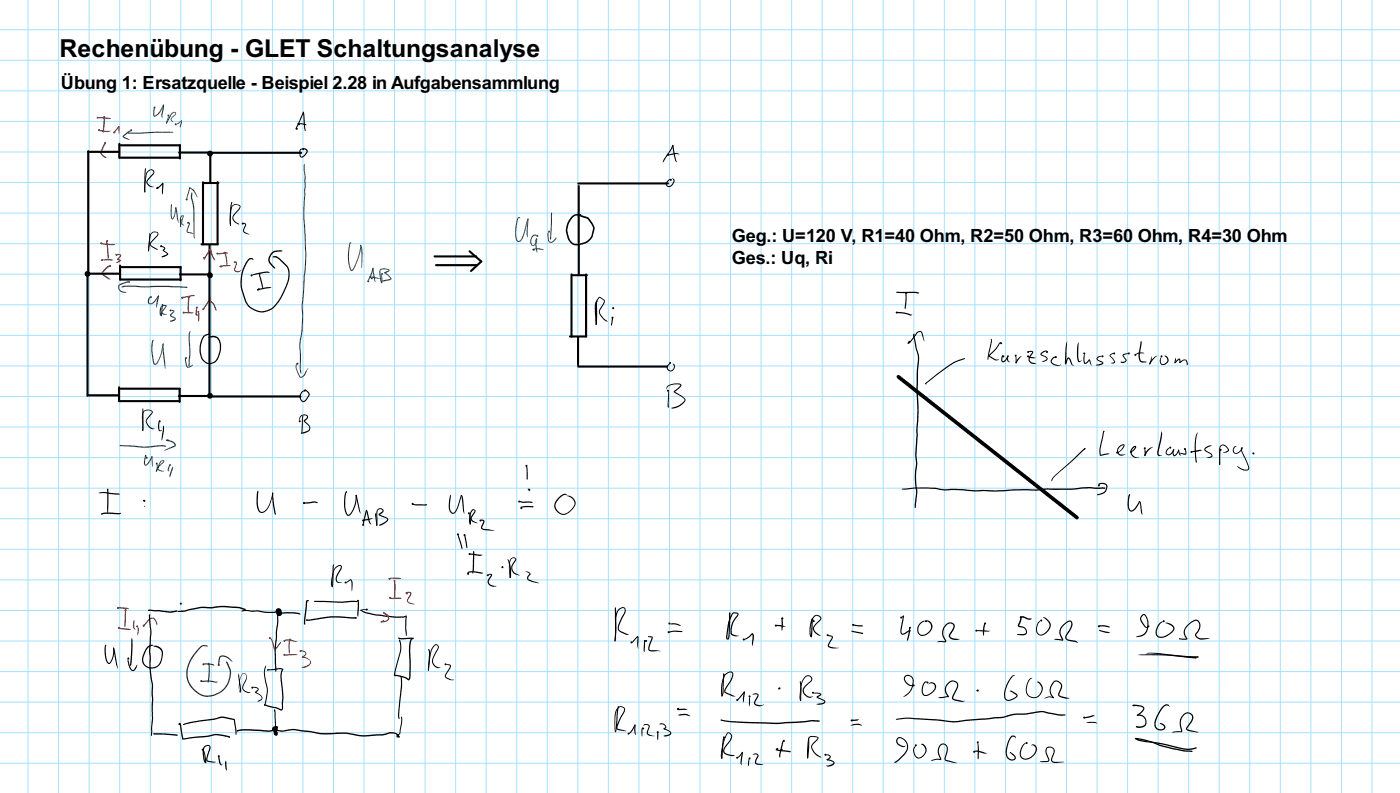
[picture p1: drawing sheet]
<svg xmlns="http://www.w3.org/2000/svg" width="449mm" height="254mm" viewBox="0 0 449 254" stroke-linecap="round" stroke-linejoin="round" font-family="sans-serif">
<defs><g id="words">
<g font-size="7.9">
<text x="19.1" y="18.4">Re</text>
<text x="29.4" y="18.4">ch</text>
<text x="38.6" y="18.4">enübung -</text>
<text x="78.6" y="18.4">GL</text>
<text x="89.4" y="18.4">ET S</text>
<text x="106.9" y="18.4">chaltungsana</text>
<text x="158" y="18.4">lyse</text>
</g>
<g font-size="5.8">
<text x="19.5" y="28.4">Übung</text>
<text x="39.1" y="28.4">1: E</text>
<text x="49.7" y="28.4">rsa</text>
<text x="58.2" y="28.4">tzquelle</text>
<text x="80.4" y="28.4">- B</text>
<text x="88" y="28.4">eispiel 2.28</text>
<text x="119.3" y="28.4">in Aufgabensammlun</text>
<text x="175.9" y="28.4">g</text>
<text x="234.5" y="77.5">Geg.: U</text>
<text x="254.9" y="77.5">=12</text>
<text x="264.7" y="77.5">0 V,</text>
<text x="276.1" y="77.5">R1</text>
<text x="283.5" y="77.5">=40</text>
<text x="294.9" y="77.5">Oh</text>
<text x="302.8" y="77.5">m, R2=50 Ohm</text>
<text x="342.8" y="77.5">, R3=60 Oh</text>
<text x="372.7" y="77.5">m, R4=</text>
<text x="391.7" y="77.5">30 Ohm</text>
<text x="234.5" y="84.7">Ges</text>
<text x="245.4" y="84.7">.: U</text>
<text x="254.6" y="84.7">q, Ri</text>
</g>
</g></defs>
<g fill="none" stroke="#a5e1ff" stroke-width=".32">
<path d="M0 9.5h448.7M0 19.3h448.7M9 0v254M18.8 0v254M28.6 0v254M38.4 0v254M48.2 0v254M57.9 0v254M67.7 0v254M77.5 0v254M87.3 0v254M97.1 0v254"/>
<path d="M106.9 0v254M116.7 0v254M126.5 0v254M136.3 0v254M146.1 0v254M155.8 0v254M165.6 0v254M175.4 0v254M185.2 0v254M195 0v254M204.8 0v254M214.6 0v254"/>
<path d="M224.4 0v254M234.2 0v254M243.9 0v254M253.7 0v254M263.5 0v254M273.3 0v254M283.1 0v254M292.9 0v254M302.7 0v254M312.5 0v254M322.3 0v254M332.1 0v254"/>
<path d="M341.8 0v254M351.6 0v254M361.4 0v254M371.2 0v254M381 0v254M390.8 0v254M400.6 0v254M410.4 0v254M420.2 0v254M429.9 0v254M439.7 0v254M0 29.1h448.7"/>
<path d="M0 38.9h448.7M0 48.7h448.7M0 58.5h448.7M0 68.3h448.7M0 78.1h448.7M0 87.8h448.7M0 97.6h448.7M0 107.4h448.7M0 117.2h448.7M0 127h448.7M0 136.8h448.7M0 146.6h448.7"/>
<path d="M0 156.4h448.7M0 166.2h448.7M0 175.9h448.7M0 185.7h448.7M0 195.5h448.7M0 205.3h448.7M0 215.1h448.7M0 224.9h448.7M0 234.7h448.7M0 244.5h448.7"/>
</g>
<g fill="#000">
<path d="M185.2 59.4h.5l.1 .2v18.2l-.3 .4-.4-.4z" fill-rule="evenodd"/>
<path d="M185.3 78.3h.5l.1 .3v9.1l-.4 .3-.3-.3z" fill-rule="evenodd"/>
<path d="M183.2 87.9l4.9-.1 .3 .4-.3 .3h-4.7l-.2-.1z" fill-rule="evenodd"/>
<path d="M182.9 87.7h.5l.1 .2v19.9l-.3 .3-.4-.3z" fill-rule="evenodd"/>
<path d="M182.5 107.5l5.4-.1 .3 .4-.3 .3h-5.2l-.2-.1z" fill-rule="evenodd"/>
<path d="M185 107.8h.5l.1 .2v8.9l-.3 .3-.4-.3z" fill-rule="evenodd"/>
<path d="M187.6 87.7l.3-.1 .3 .3v19.9l-.3 .3-.4-.3z" fill-rule="evenodd"/>
<path d="M27.9 126.4l10-.1 .4 .3-.4 .4h-9.8l-.2-.1z" fill-rule="evenodd"/>
<path d="M37.9 128.2l19.7-.1 .3 .4-.3 .3h-19.4l-.3-.1z" fill-rule="evenodd"/>
<path d="M37.9 123.8h.5l.1 .2v4.5l-.3 .3-.4-.3z" fill-rule="evenodd"/>
<path d="M57.3 124.3h.5l.1 .2v4.2l-.3 .4-.4-.4z" fill-rule="evenodd"/>
<path d="M57.1 126.6l9.8-.1 .4 .3-.4 .4h-9.6l-.3-.4z" fill-rule="evenodd"/>
<path d="M38.4 124.3l19.2-.1 .3 .3-.3 .3h-19l-.2-.1z" fill-rule="evenodd"/>
</g>
<path d="M183.2 69.3l1.5-.7 1.3-.1 .4 .3-2.5 .6-1.6 2.3-.4 2.5 .6 2.3 1 1.2 .5 .3 1.1 .1 3-.9 1.4-1.5 .6-2.3-.5-1.6-1.3-1.6-2.7-1-.4 .1 .4-.4 .5-.1 2.4 .8 1.4 1.9 .7 1.6-.5 2.3-.7 1.3-1.2 1.1-1.6 .5-2 .3-1-.2-.8-.7-.7-1-.5-1.5a6.2 6.2 0 0 1 1.6-5.9zM191.3 96.4l.2 .2zM191.3 96.4l.1 .2zM191.2 96.5h.3l-.2 7.2-.2 .3-.2-.2zM191.9 95.2l.5-.1 1.5 1.1-.2 .9-1.3 2.2-.1 .7 1.2 1.9 1.3 1.1h-.4l-.9-.6-1.4-1.9v-1.2l1.5-2.9-1.4-1-.9 1.2-.3 1 .3 6.2-.2 .2-.2-.5-.2-5.8 .3-1.1zM190.9 103.8l.2-.2 .2 .2-.2 .2z" fill="#000"/>
<circle cx="65.4" cy="82.6" r=".34" fill="#f00"/>
<circle cx="373" cy="199" r=".34" fill="#000"/>
<path d="M32.5 164.5l1.7-.3 4.6 .1-.5 .4h-1.7a7.9 7.9 0 0 0-4 .2zM32.5 164.5l.4-.1-.2 .4-.3-.1zM120.3 164.4l.6 2.9-.1 1.2-.6-3.4zM121 163.1l.9-.3 .8 .3 .2 .8-1.2 1 2.4 .9 .3 .4v.4a3.7 3.7 0 0 1-2.6 1.8l-.3-.2 .2-.2a4.1 4.1 0 0 0 2.4-1.5l-.2-.4-2.5-1.1v-.4l1.2-1-.5-.5-.6 .1-.4 .3-.1 .7-.1 4.1h-.3v-3.9zM207.8 203.8l1.2 .1a.84 .84 0 0 1 0 1.3l-.9 2.6 .2 .4 .7 .1a3.5 3.5 0 0 1 2.7 .3l-2.8 .1-1-.4v-1.4l1-2.7-1-.1zM207.8 203.8l.2 .2zM207.8 203.9h.3l-.2 .1z" fill="#000"/>
<circle cx="34.4" cy="77.2" r=".34" fill="#f00"/>
<path d="M45.9 160.1l.5 .4h-.5z" fill="#000"/>
<circle cx="59.7" cy="114.7" r=".34" fill="#004080"/>
<g fill="#000">
<circle cx="196.6" cy="98.7" r=".34"/>
<circle cx="312.2" cy="240.8" r=".34"/>
</g>
<path d="M168.4 183.1h.9l.8 .6-.8 1.2 .1 .6 3.3 1.3-2.1-.4-1.4-.6-.2-.9 .7-1.1z" fill="#000"/>
<path d="M59.4 114.7h.3l-.1 .8 .5 1.9 .4 .1 1.3-.7-.2 .4-1.1 .6-.7-.2-.5-1.8z" fill="#004080"/>
<g fill="#000">
<path d="M273.3 200.1l.2 .2zM273.4 200.1l3.2 .4a4.9 4.9 0 0 1-3.2-.2zM70.1 242.1v.2zM70.1 242.1l.2 .2 .4 2.1 .3 .5h.3l-.2 .2-.5-.1-.3-.6z"/>
<circle cx="273.4" cy="200.2" r=".12"/>
</g>
<g fill="#004080">
<path d="M60.6 116.8l.2 .2-.2 .2z"/>
<path d="M60.6 116.9v.3l-.2-.2z"/>
<path d="M60.8 106.2l.3 .1-.2 .1-.1 1.6 .2 5.2-.2 3.8-.2 .2-.2-.2 .3-4-.3-5z"/>
</g>
<g fill="#000">
<circle cx="338.4" cy="114.4" r=".34"/>
<circle cx="375.1" cy="143.4" r=".34"/>
</g>
<path d="M214.1 57.7l.7-.4 .3 .3-.6 .2-.8 1 .2 .5 .4 .3 .9-.4 .6-1.1-.4-1 .8 .6v.4l-.5 1-.9 .7h-.9l-.5-.7 .1-.6z" fill="#000"/>
<circle cx="54" cy="37" r=".34" fill="#004080"/>
<path d="M313.4 237.8a9.2 9.2 0 0 1 .1 5.4z" fill="#000"/>
<path d="M32.8 83.2l2-.2 1.4 .3-.4 .2-2.4-.1z" fill="#f00"/>
<g fill="#004080">
<path d="M52.4 33.5l.2 .6-.6 3.8-.3-1z"/>
<path d="M52.3 33.5l.3 .2-.2 .2-.2-.2z"/>
<path d="M49.4 34.3l.2 .1-.1 2.6 1.3-.9 1.4-2.5 .4 .1-1.4 2.5-.9 .8-.7 .4-.4-.2-.1-.5z"/>
</g>
<path d="M296.7 122.6l8.4-6.3 1.9-.9 2-.7 .4 .2-4.1 1.7-8.6 6.5-.2-.2zM296.7 122.8l.4 .2-.5 .1zM330 217.4l.9-.2-1 .8-.7 1.7a2.4 2.4 0 0 0 1.3 3.4 2.4 2.4 0 0 0 3.2-1.6 2.41 2.41 0 0 0-1.1-3l-.1-.1a2.22 2.22 0 0 1 1.5 3.2 2.72 2.72 0 0 1-3.6 1.8 2.72 2.72 0 0 1-1.5-3.7z" fill="#000"/>
<circle cx="206.1" cy="233.3" r=".34" fill="#000"/>
<circle cx="37.9" cy="194.8" r=".34" fill="#f00"/>
<g fill="#f00">
<path d="M62.9 98.4l.3 .3-.2 2 .7 .1-.4 .3-.5-.1-.1-.2z"/>
<path d="M62.9 98.4l.2 .1z"/>
</g>
<g fill="#000">
<circle cx="358.1" cy="145" r=".34"/>
<circle cx="58" cy="193.4" r=".34"/>
</g>
<circle cx="47" cy="146.6" r=".34" fill="#004080"/>
<path d="M196.2 101.7h.2l.1 .5-.5 2.1-.2-.3zM260.9 197.3l.6-.3h.7l.7 .4 .4 .6-.3 .7-1.7 1.7a1.41 1.41 0 0 0 .4 2.3l1.3 .8-.1 .2a2.99 2.99 0 0 1-2.1-1.6l-.2-1a3.8 3.8 0 0 1 1.7-2.1l.7-.8-.2-.5-1-.4-.8 .4a7.4 7.4 0 0 0-.9 6.1l-.2 .1 .2-5.5 .3-.3 .2 .1-.3 5.7a.51 .51 0 0 1-.7 0 .51 .51 0 0 1-.1-.7v-1.8a5.9 5.9 0 0 1 1.4-4.1zM260.4 198.1l.4 .9-.6-.8z" fill="#000"/>
<g fill="#000">
<path d="M66.9 78.2h.5l.1 .3v8.9l-.3 .3-.4-.3z" fill-rule="evenodd"/>
<circle cx="80.6" cy="88.2" r=".34"/>
</g>
<g fill="#004080">
<path d="M112.2 77.6h.3v.3a12.6 12.6 0 0 0 .2 8.6l.7-1a16.9 16.9 0 0 0 2.1-7l.3 .1-.1 .2a18 18 0 0 1-2.6 7.9l-.5 .1a7.9 7.9 0 0 1-1-6.1l.3-2.3z"/>
<path d="M115.6 78.4v.3z"/>
<path d="M115.5 78.6l.2-.1 .3 .6 .2 2.1-.2 4.7-.1-4.7z"/>
</g>
<path d="M369.9 114.5l1-.6-2.4 2.8-.2-.1 .3-.5zM369 114.1a2.81 2.81 0 0 1-.5 2.6l-.2-.1zM352.1 200.5l.1 .2zM352.1 200.5v-.1a4.5 4.5 0 0 1 3.7 .5l-.2 .1-1.8-.3h-1.5zM352.1 200.5l.2 .1zM264.5 241.7l.7-.1 .7 .2 .4 .4-.1 .5-1.1 .8-.1-.3 .7-.5 .2-.4zM265.1 243.1l1.9 .6 .4 .4 .1 .5a2.14 2.14 0 0 1-2.5 .9l-.2-.3 1.5-.3 .8-.6-.5-.4-1.5-.4zM265.1 243.1l.2 .2-.2 .2-.2-.2z" fill="#000"/>
<g fill="#000">
<circle cx="97.2" cy="47.8" r=".34"/>
<circle cx="57.5" cy="231.9" r=".34"/>
<circle cx="217.4" cy="227" r=".34"/>
</g>
<path d="M69.6 81.2l2.9-.4 .6 .2-2.8 .5z" fill="#f00"/>
<circle cx="379.8" cy="143.8" r=".34" fill="#000"/>
<path d="M74.4 65.9l1.3-.5 1 .2 .4 .4-.3 1-1.7 2-.3 .8 .4 .9 1.4 1.2a2.88 2.88 0 0 1-1.9-1.4l-.2-.8 .2-.7 1.7-2 .4-.8-.3-.4-1-.2-1.1 .7-.3 1.4-.2 4.7-.3-1.1 .2-3 .2-1.5zM74.1 65l.2-.2 .2 .2-.2 .1zM74.3 64.8l.1 .2-.2 .1zM74.2 64.8l.2 .2-.3 2.2-.2 5.2-.3-3.1 .2-3.2zM353.7 138h.2l.1 .3-.2-.1-1 5.2v2.3l2.3-.5 .5 .1-2.2 .6a.55 .55 0 0 1-.6 .2 .55 .55 0 0 1-.3-.5v-2.1zM294.9 199.5a1.68 1.68 0 0 1 1.9-.6l-1.1 .5-.9 .8-.4 1 .1 1.3a1.61 1.61 0 0 0 2.7 .2 1.96 1.96 0 0 0 1.3-1.9 1.96 1.96 0 0 0-1.5-1.8v-.2a1.98 1.98 0 0 1 1.9 1.4 1.98 1.98 0 0 1-.9 2.3 2.3 2.3 0 0 1-3.7 .4l-.3-1.7zM210.8 234.4l.2 .5-.2 2.1-.2-1.2z" fill="#000"/>
<circle cx="65.2" cy="99" r=".34" fill="#f00"/>
<circle cx="290.5" cy="93.8" r=".34" fill="#000"/>
<path d="M154.1 166.5l.7-.1 .5 .5-.7 2.3 3.8 .8-3-.2-1-.3-.2-.7 .7-1.8-.8-.2zM88.3 234l.6-.2 1.9 .1 3.2-.4 5.1 .6a22.3 22.3 0 0 0 9.1 .5h2.6l2.8 .5a15.1 15.1 0 0 0 6.4 .1l2.9-.1 2.2-.6 1.5 .1 .8 .5a.76 .76 0 0 1 .6 1.1l-.7-.1-.2-.3 1-1.1 .6-5.2 .2 .8-.1 1.6-.5 3-.9 .8 .5 .2-.1 .2-1-1-1.5-.2-2.4 .6-3.8 .3a19.4 19.4 0 0 1-8-.7h-3.6a21.9 21.9 0 0 1-8.5-.6l-4.8-.6-3.7 .5z" fill="#000"/>
<circle cx="64.5" cy="218.1" r=".34" fill="#008000"/>
<path d="M58.8 231.9a27.8 27.8 0 0 1 7.8-1.5l4.5-.9 4.1 .8 .5 3.1 .1 1.8-.1 .2-.2-.2-.6-4.6-3.9-.7-3 .8-6.4 .8-2.7 .7zM58.7 232h.3v.2zM58.7 232.1l.2-.2 .2 .2-.2 .1z" fill="#000"/>
<path d="M33.9 85.8a1.24 1.24 0 0 1 1.3-.7v.3l-1 .7-1.2 1.4 2.5 1.9h-.8l-2.1-1.7 .1-.5z" fill="#f00"/>
<path d="M47.9 74.6l.2 1.7-.5 4.2zM48.5 74.7l1-.5 .9 .1 .3 .3-.1 .9-2.2 2.3-.1 .5 2.3 1.6h-.5l-1.3-.7-.8-.8 .2-.8 2.3-2.5-.2-.5-1-.2-.6 .4-.4 .6-.7 5.1 .3-4.2 .2-1zM47.5 80.4h.3zM250.9 237.2l.4-.1 .1 .2-.3 .2-1.1 5.1-.2-.2v-.8z" fill="#000"/>
<circle cx="70.8" cy="85.4" r=".34" fill="#f00"/>
<g fill="#f00">
<path d="M70.4 85.2l2.2-.3 1.3 .1-.2 .2-3.2 .3z"/>
<path d="M70.4 85.3h.3z"/>
<path d="M70.5 85.2l.3 .2h-.4z"/>
</g>
<path d="M150.3 164.5l.4 .1 .1 .8 .2 2.1-.3 .5-.1-.2v-2zM151.2 163.3l.7-.2 .5 .6-1.1 2a.79 .79 0 0 0 .5 1.2l1.3 .7a2.34 2.34 0 0 1-2.2-1.1l.1-.9 1.1-1.8-.2-.3-.5 .2-.5 1-.2 2 .2 1.1-.2 .2-.4-.9 .1-1.5 .3-1.5zM150.7 167.6l.2 .2-.2 .2-.2-.2z" fill="#000"/>
<path d="M31.4 37.6l1.6-.1 2.6 .5-.6 .1-3.2-.2-.4-.1z" fill="#f00"/>
<path d="M265.2 203.5l1.3 .1 .5 .4-1.3 2.9 3.1 .7-1.8 .1-1.6-.5-.1-.7 1.3-2.4-1.3-.4z" fill="#000"/>
<g fill="#f00">
<path d="M67.3 95.3l.4 1 1.1 1.3 .6 1.6-.1 .1 .2-.1a.25 .25 0 0 1-.3 .3 .25 .25 0 0 1-.2-.3l-.7-1.7-1.1-1.3-.1-.7z"/>
<path d="M67.2 95.3l.3 .2-.2 .2-.2-.2z"/>
<path d="M67.1 95.4l.3 .1-.5 1.2-1.8 2.6-.2-.3z"/>
<path d="M64.9 99.1l.2-.2 .2 .3-.2 .1z"/>
</g>
<path d="M342.1 114.6l.4-.1 .4 .2 .9 2.1 .4 .2-.8-.2-1-2-.7 1.8-.4-.1zM341.3 116.5l.2-.2 .2 .2-.2 .2zM342 109.3l-.3 7.2-.2 .2-.2-.2a24.4 24.4 0 0 1 .7-7.2z" fill="#000"/>
<circle cx="31.3" cy="37.7" r=".34" fill="#f00"/>
<g fill="#000">
<path d="M139.1 81.9l13.5-.1 .4 .3-.4 .4h-13.3l-.2-.1z" fill-rule="evenodd"/>
<path d="M185.1 117.2l28.8-.1 .3 .3-.3 .4h-28.6l-.3-.4z" fill-rule="evenodd"/>
<circle cx="132.3" cy="161.4" r=".34"/>
<circle cx="207.1" cy="205.3" r=".34"/>
</g>
<path d="M296.2 218.5l.6-.3 .4 .4-.6 .1a3 3 0 0 0-.3 3.8 3 3 0 0 0 3.3-3l-.7-.5-.9-.1-.3 .3v-.3a1.5 1.5 0 0 1 2.2 .3 1.5 1.5 0 0 1-.5 2.2 2.92 2.92 0 0 1-3.4 1.3 3.5 3.5 0 0 1 .2-4.2z" fill="#000"/>
<circle cx="119.2" cy="89.1" r=".34" fill="#004080"/>
<g fill="#f00">
<path d="M96.8 210.4l.2-.1 1 .2 1.1 .6 .6 .7-.1 .7a2.96 2.96 0 0 1-2.8 1.4v-.3a3.3 3.3 0 0 0 2.6-1.3v-.5l-.4-.4z"/>
<path d="M96.8 210.4l.2-.2 .2 .2-.2 .2z"/>
<path d="M96.2 208.4h1.2l.8 .7-.2 .8-.9 .7-.3-.3 .9-.6 .2-.5z"/>
<path d="M96.2 208.4l.2 .1z"/>
</g>
<circle cx="60.5" cy="95.2" r=".34" fill="#f00"/>
<g fill="#000">
<path d="M215.5 46.4l.3 .2-.5 1.2-2.9 4.2 .4-1.1 2.2-3.3zM215.5 46.6l.2-.2 .2 .2 .4 2.7 .4 2.1 .4 .5-.6-.3a5.7 5.7 0 0 1-.8-3.2zM365.7 109.3l.1 .2zM365.7 109.3h.1l.1 .5-.5 3.6 .1 1.6 .4 .6 1.7 .3-1.4 .2a1.78 1.78 0 0 1-1.3-2.3zM132.2 161.4l.1 .2zM132.2 161.4l4.6 .1 .1 .2-.6 .2h-3.2l-.8-.2zM166.9 162.4l2.3-.4 1.7 .1 .2 .2-.4 .2h-3.6v.2zM107.4 181.8l1.2-.8 .8 .1 .2 .7-.6 1.2a4.1 4.1 0 0 0-1.1 2.5l.4 .8 1.2 .3-.7 .1a1.24 1.24 0 0 1-1.1-1.8l1.4-2.9v-.7l-.8 .2-.9 .8-.8 2.7a3.2 3.2 0 0 0 0 2.8l-.1 .3a2.6 2.6 0 0 1-.2-2.9l.5-2.3zM106.4 187.8l.2 .2zM106.8 180.9h.4l-.2 .6-.2 5.5-.3 1.1-.1-.2zM231.9 236l.3 .1-.6 6.7-.2 .2-.2-.2 .2-3.6zM232 235.9l.5 .4h-.5z"/>
<path d="M72.4 243.6l.3 3.1a3.1 3.1 0 0 1-.3-3.1zM233 234.8l.5-.2 .5 .1 .7 1.1a4 4 0 0 1-1.3 2.5l-.6 .8a1.46 1.46 0 0 0-.5 1.8l1.1 .7 2 .2-.2 .3a3.3 3.3 0 0 1-2.9-.6 1.48 1.48 0 0 1 0-2.4 6.9 6.9 0 0 0 2.1-3.2l-.6-1-.6 .1a14.9 14.9 0 0 0-1.7 5.6l-.2 1.6 .2 .6-.1 .2a2.53 2.53 0 0 1-.2-2.6 14.6 14.6 0 0 1 1.7-5.5zM231.2 242.8l.2-.2 .1 .2-.1 .2z"/>
</g>
<g fill="#000">
<path d="M38.3 89.3l19.6-.1 .3 .3-.3 .4h-19.4l-.2-.1z" fill-rule="evenodd"/>
<circle cx="146.8" cy="171.2" r=".34"/>
<circle cx="273" cy="230.8" r=".34"/>
</g>
<g fill="#004080">
<path d="M40.9 42.6l.1-.2 3.3 .1 5.6-.3 5.6 .2-11.1 .4h-2.5z"/>
<path d="M41 42.4h.4l-.2 .3-.3-.1z"/>
</g>
<path d="M197.2 194.7l.1 .2zM197.2 194.7l.2 .1zM197.1 194.7l.2-.1 .2 .3v5.8l-.1 3.8-.3 1-.2-.2 .3-3.1zM198.1 195.2l1.2-.7 .9 .1 .4 1-.5 1.4a7.5 7.5 0 0 0-1.6 4.7l.8 .6 2.3 .9-.9 .1-1.9-.9a1.39 1.39 0 0 1-.8-1.7l2.2-4.7v-.8l-.4-.4-1.4 .6-.6 1.4-.3 1.6-.1 5.2-.3 1.9-.2-.2 .3-7.5 .3-1.5z" fill="#000"/>
<g fill="#004080">
<path d="M122.3 87.7l.2-.1 .1 2.4a.3 .3 0 0 1 0 .4 .3 .3 0 0 1-.4 .1z"/>
<path d="M122.2 90.4l.3 .2z"/>
<path d="M121.8 86.2l1.5-.2 1.5 .4a.89 .89 0 0 1-1 .9l-.5 .2-.2-.2 1.5-.8-1.6-.2-1 .3v1.8l.5 2.1-.2 .2a6.3 6.3 0 0 1-.7-4z"/>
<path d="M123.2 87.2l.3 .2z"/>
<path d="M123.3 87.1l1.2 1 1 1.2-.5 .4-2.6 .6-.2-.2 .1-.2 2.9-.6-2-1.9z"/>
</g>
<g fill="#000">
<circle cx="114.8" cy="192.4" r=".34"/>
<circle cx="161" cy="181.7" r=".34"/>
</g>
<path d="M148.9 171.3l.3 .3 .4 1.9 .1 2.1-.4-.9zM56.9 195.9l7.5-1.6 3.5 .1 2.9-.3 5.6 .3 2.4 .8-.2 .3-2.4-.7-5.4-.3-2.9 .4-3.3-.1-5.5 1.1z" fill="#000"/>
<circle cx="42.1" cy="41.7" r=".34" fill="#004080"/>
<path d="M326.6 114.5l.9-.4-1.8 2.3-.2-.3zM325.5 113.9l.3 1.4-.1 1.1-.2-.2zM325.5 116.2l.2-.2 .2 .2-.2 .2zM77.4 195.6l1.6-.2 3.6 .1 2.7 .4 3.3-.1 .2 .1-.8 .4h-2.2l-3.3-.4-3.7-.2-1.2 .2zM100.7 192.5h1.9a63.1 63.1 0 0 0 11.1-.1l.9 .3-1.6 .1a46.4 46.4 0 0 1-10.4 0h-1.7zM100.7 192.6l.1 .1zM33.8 206.6l.4 .1h-.2l-.1 1.2a5.6 5.6 0 0 0 1 4.4l.5-.3 .6-1.5 .4-3.1 .2 1.2a4.5 4.5 0 0 1-1.6 4.1l-.4-.1a7.6 7.6 0 0 1-.8-6zM36.2 207.6l.3-.1 .3 1 1 5.7-.6-1.4zM352.2 201.7l3.5 1h-.9a3.4 3.4 0 0 1-2.6-.9z" fill="#000"/>
<g fill="#000">
<circle cx="361.8" cy="113.2" r=".34"/>
<circle cx="116.4" cy="166.7" r=".34"/>
<circle cx="251.2" cy="237.3" r=".34"/>
</g>
<g fill="#004080">
<path d="M58.1 38.7l.3-.1v.5l-.6 1.8-.2-.4z"/>
<path d="M56.4 39.8l1.7-1.3 .3 .2-1.4 1.1z"/>
</g>
<g fill="#000">
<path d="M317.7 108.5l.2 .9-1.2 5.9-.1-1zM317.7 108.5l.1 .1zM337.3 114.6a.69 .69 0 0 1 1.2-.1l-1 .5-.4 1 .6 .5 1.1 .4h.8l.5-.2-.3 .3-1.2 .2-1.5-.7-.3-.9zM359.9 113.6l.8-.4h1.1l-1.7 .6 1 1.5a1.15 1.15 0 0 1-1.9 .6h1l.7-.5-1-1.2zM289.1 156.6l3.9-.4 3.8-.1 2.9 .1 3.1 .5 3.3-.1 6.4 .4 6.7 .1 5.3-.4 7.7 .1 3.5-.4 7.7 .1 5.8-.5 4.9 .1 .2 .2-.2 .3-4.9-.2-5.8 .5-7.6-.1-3.6 .4-7.7-.1-5.3 .4-6.7-.1-6.4-.4-3.3 .1-3-.5-2.5-.1h-4.2l-3.3 .3zM361.9 158.5l.1-.2 .2 .2-.4 .3zM362 158.3l.2 .2-.1 .2-.3-.2zM361.9 158.4l.3 .1-.3 1.3v2.5l.4 1 .5 .2a7.2 7.2 0 0 0 2.4-3.1l.2 .2-.4 .9a3.2 3.2 0 0 1-2.6 2.4l-.3-.2a3.4 3.4 0 0 1-.7-3zM374.2 143.7l.9-.3-1.1 1.3v.5l.5 .3 .8-.3 .9-1.3a1.72 1.72 0 0 1-1.2 1.9h-.7l-.7-.6 .1-.7zM376.2 143.9l.2 .1-.2 .2-.2-.2zM376.1 143.9l.3 .1-.2 1 .2 .8 .6-.5 .7-1.2 .2 .1-.8 1.5-.6 .4-.4-.2-.3-.6zM377.6 144.2l.2-.2 .1 .2-.1 .2z"/>
<path d="M377.8 144l.7 1.9-.3-.1-.3-.5-.3-1.1zM365.2 160.5l.5 .5 .4 3.8-.4-.7-.4-3-.3-.5zM139.1 206.7l.9-.3 .7 .8-1.6 3.2a2.1 2.1 0 0 0 1.4 3.3h.6a1.95 1.95 0 0 1-2.6-2.1l1.8-4.5-.3-.4h-.4l-1 1.2a18.4 18.4 0 0 0-1.1 6.6l-.2 .4-.2-.2a22.1 22.1 0 0 1 1.1-6.7zM137.3 208.1l.2 .1zM137.4 208v.3zM137.3 208h.1a.91 .91 0 0 1 .5 1.3l-.4 5.3-.2 .3-.2-.2 .4-5.4zM142.8 212.8h1.4l.4 .5-1.7 3.4 1.2 .7 1.4 .4-1.5-.1-1.4-.8 .1-.8 1.5-2.8z"/>
</g>
<g fill="#000">
<circle cx="214.6" cy="199.7" r=".34"/>
<circle cx="352.2" cy="200.6" r=".34"/>
</g>
<circle cx="32.5" cy="77.9" r=".34" fill="#f00"/>
<g fill="#000">
<circle cx="312.9" cy="202" r=".34"/>
<circle cx="240.3" cy="223.1" r=".34"/>
</g>
<path d="M332.9 199.1l.8-.4-.9 1.1-.4 1.5 .1 1.2 .8 .7a3.2 3.2 0 0 0 3-3.6l-1-1.1-.9-.6a.25 .25 0 0 1 .2-.3 .25 .25 0 0 1 .3 .2h.2a2.64 2.64 0 0 1 1.7 2.9 3.2 3.2 0 0 1-4 2.6 3.1 3.1 0 0 1 .1-4.2zM287.6 236.4l.7-.3 1 .3 .9 .6 .6 1a3.1 3.1 0 0 1-.1 2.6l-.8 1.2-1.7 1.7-1 .8-.6-.1 3-2.6 1.1-2-.1-1.2-.7-1.1-1.3-.8-.8 .2-.2 .7 .4 .8 1.5 .8 .9-.2a1.86 1.86 0 0 1-3-.8l-.1-.8z" fill="#000"/>
<circle cx="38.1" cy="201.1" r=".34" fill="#f00"/>
<circle cx="248.7" cy="200.4" r=".34" fill="#000"/>
<circle cx="75.3" cy="84" r=".34" fill="#f00"/>
<circle cx="249.1" cy="239.9" r=".34" fill="#000"/>
<g fill="#f00">
<path d="M126.4 186.1l.3 .2 .1 1.3-.3 4.2-.2-1z"/>
<path d="M126.4 186.1l.1 .2z"/>
<path d="M126.4 186.1l.2 .2z"/>
</g>
<circle cx="391.2" cy="144.1" r=".34" fill="#000"/>
<path d="M54.6 99.3l1.2 .1a.96 .96 0 0 1-.8 1.3l-.2 .2 .2 .2 1.3 .7-.1 .7a1.46 1.46 0 0 1-1.7 .4l1.5-.7-1.5-1.1a.74 .74 0 0 1 .6-1l.5-.5z" fill="#004080"/>
<g fill="#000">
<path d="M57.7 85.3h.4l.1 .3v4.2l-.3 .3-.3-.3z" fill-rule="evenodd"/>
<circle cx="347.5" cy="113.2" r=".34"/>
<circle cx="214.3" cy="202.5" r=".34"/>
<circle cx="210.8" cy="234.5" r=".34"/>
</g>
<path d="M315.5 199.8l.2-.1v.5l-.5 3.4a6.2 6.2 0 0 1 .3-3.8zM41 211l.7 2.4 .6 1.1 .6-.1 1.1-1.4-.5 1.3-.6 .6-.7-.1-.7-.8a4.6 4.6 0 0 1-.5-3zM47.2 207.2l.8-.5 .9-.2a.25 .25 0 0 1 .3 .1 .25 .25 0 0 1-.1 .3 .25 .25 0 0 1-.3 0l-1.2 .5-.9 1.3a4 4 0 0 0-.6 3.6l.7 .9 1.3 .5h1.3l1.1-.6a4.3 4.3 0 0 0 1.3-3l.1-.8a2.76 2.76 0 0 0-2.7-2.2l.1-.1a2.29 2.29 0 0 1 3 2.4l-.1 .8a3.7 3.7 0 0 1-3.3 3.9l-1.9-.3-.8-.7-.5-.8a6 6 0 0 1 1.5-5.1z" fill="#000"/>
<g fill="#f00">
<path d="M33.5 45.7l.2-.1 .2 .3-1.4 3 .4 .6 1.2 1a2.1 2.1 0 0 1-1.9-1.3v-.6z"/>
<path d="M33.7 45.6l.2 .2-.1 .2-.3-.2z"/>
<path d="M32.1 78l.2-.2 4.6 .5a8.2 8.2 0 0 1-4.8-.3z"/>
<path d="M32.3 77.8v.3l-.2-.1z"/>
</g>
<path d="M156.4 184.1l.5-.3 .6 .1a.57 .57 0 0 1-.1 1l-.7 1.5a1.28 1.28 0 0 0 1 1.1l1.4 .2a2.12 2.12 0 0 1-2.5-.5l-.3-1.2 1.1-1.8-1.1 .1zM324.3 216.6l.6-.4 .5 .2-.7 .3-.8 .9a6.6 6.6 0 0 0-1.4 6.3 3.2 3.2 0 0 0 3.3-1.1l-1.9-1.4-.3 .2 .1-.3 .6-.1 1.8 1.3v.6l-.8 .7a2.4 2.4 0 0 1-3.1 .3 5.8 5.8 0 0 1 .8-5.6zM340.6 200.2a2.85 2.85 0 0 1 2.5-1.4h.2a2.02 2.02 0 0 1-.1 2.9l-1.2 1.8-.2 .9 .8 .5 2.2 .3 .7 .7-3.4-.8-.6-.6v-.9l1.8-3.2 .1-.8-.4-.5-1.6 .9-1.3 1.5-.1 1.4 .7 1.6a.4 .4 0 0 1 .1 .5 .4 .4 0 0 1-.4 .2l-2.5-.5 2.6 .2-.8-1.5-.2-1 .3-1.1z" fill="#000"/>
<g fill="#000">
<circle cx="46.3" cy="160.4" r=".34"/>
<circle cx="167.1" cy="162.8" r=".34"/>
<circle cx="117.6" cy="195.2" r=".34"/>
<circle cx="260.8" cy="199" r=".34"/>
</g>
<g fill="#f00">
<circle cx="126.4" cy="186.1" r=".34"/>
<circle cx="122.9" cy="199" r=".34"/>
<circle cx="40.2" cy="195.5" r=".34"/>
</g>
<circle cx="95.4" cy="116.5" r=".34" fill="#004080"/>
<circle cx="347.5" cy="229.8" r=".34" fill="#000"/>
<g fill="#004080">
<path d="M170.7 75.4l.3-.2a1.09 1.09 0 0 1 1.3 .4l-1.1-.1-.7 .8-.2 1.3 .5 .9 .9-.8 .1-1.2 .3-.1 .1 .2-.3 1.4-.6 .6-.5 .2-.6-.3-.3-1.1 .3-1.1z"/>
<path d="M171.8 76.5l.2-.2 .1 .2-.1 .2z"/>
<path d="M171.8 76.4l.3 .1-.2 .7 .2 3.7-.5-2.3z"/>
</g>
<g fill="#000">
<circle cx="335.6" cy="112.7" r=".34"/>
<circle cx="363.9" cy="113.7" r=".34"/>
</g>
<g fill="#000">
<path d="M214.1 129.4l.1 1.1zM214.1 125l.4 1.3-.3 4.2-.2-.8zM169.1 156.7l.5-.2 .2 .5zM149.9 183.2l1.6-.3 3.3 .5-.5 .4-3.5-.4h-.7v.4zM85.8 214.4l.2 .2-.2 .1-.2-.1zM85.7 214.4l4-.4 1 .3v.4a7.2 7.2 0 0 0-.1 4.9l.3 3.8-.4 4-.5 .2-1.5-.7-3.7-.9-.1-.4h.4l3.6 .9 1.4 .7 .2-.1 .2-3.7-.3-3.7a7.4 7.4 0 0 1 .2-5.3l-4.6 .3zM85.6 214.6l.6-.1-.3 .3zM85.1 213.3l.2 .1-.4 2.2 1 5.4a12.1 12.1 0 0 1-.9 4.9l-.2 .1-.1-.3a13.2 13.2 0 0 0 .7-5.6l-.8-4.5zM84.6 225.8l.2-.2 .2 .2-.2 .2zM87.5 233l.4-.2 .3 .1 .1 .6-.4 .2-.3-.1zM87.5 233l1-.3-.2 .3 .4-.4 .4 .4-.4 .4-.8 .3-.3-.1zM87.8 234.3h.7l.1 .6a.45 .45 0 0 1-.6 .3 .45 .45 0 0 1-.3-.6z"/>
<path d="M88 234.4l.3-.2 .2 .2-.1 .5-.2 .2-.2-.2zM87.6 232.9h.6a.47 .47 0 0 1 0 .6 .47 .47 0 0 1-.6 .1l-.2-.3zM88 234.6h.3l.1 .4-.3 .1zM88.2 234.2l.3 .2-.2 .2-.3-.2zM88 234.6l.4 .1-.1 .6-.4-.1zM88 232.8l.7-.2 .4 .4-.4 .4-.3-.2 .2 .2-.2 .5 .3 .2-.3 .3-.6-.5zM87.8 234.3h.6l.1 .9h-.2l.2-.6 .3 .2 .1 .6-.2 .2-.3-.8a.4 .4 0 0 1 .2-.4 .4 .4 0 0 1 .5 .2 .4 .4 0 0 1-.2 .5 .58 .58 0 0 1-.7 .5 .58 .58 0 0 1-.4-.8zM88 234.3l.3-.1 .2 .2 .1 .5-.4 .4-.4-.4zM88.2 233.9l.4 .1v.4l-.4-.1zM87.8 233.5a.5 .5 0 0 1 .6 0 .5 .5 0 0 1 .2 .6l.3 1.2-.2 .3-.5-.8v-1l-.2 .2h.4l-.7 .2zM88.2 233.9l.5 .3-.5 .9-.3-.3zM293.1 239.2l.6-.4-.7 1.4 .4 1.5a1.39 1.39 0 0 0 1.3 1 1.39 1.39 0 0 0 1.3-1 1.94 1.94 0 0 0-.5-3.2h-.2a.42 .42 0 0 1 .3-.3 .42 .42 0 0 1 .5 .2 2.65 2.65 0 0 1 .6 2.8 2.65 2.65 0 0 1-2.3 1.8 2.62 2.62 0 0 1-1.3-3.8z"/>
<circle cx="214.2" cy="130.4" r=".12"/>
</g>
<g fill="#004080">
<path d="M56.2 66.5l.2-.1 .2 .4 .8 4.6-.6-1.2z"/>
<path d="M54.9 65.4l.2 .3-.1 2.7 .2 1.6 .6-1 .5-2.6 .2 .1-.4 2.6a1.03 1.03 0 0 1-1 1.2l-.4-1.6z"/>
<path d="M54.9 65.4v.1z"/>
</g>
<circle cx="50.2" cy="148.5" r=".34" fill="#004080"/>
<g fill="#000">
<circle cx="50.5" cy="60.2" r=".34"/>
<circle cx="325.6" cy="113.9" r=".34"/>
<circle cx="142.8" cy="212.8" r=".34"/>
<circle cx="249.8" cy="220.5" r=".34"/>
</g>
<path d="M321.2 113.9h.4l-.3 1.1 .2 .7 .7-.5 .9-1.3a1.58 1.58 0 0 1-.8 1.8l-.7 .4-.6-.3-.1-1zM321.4 113.9l.1 .2zM322.9 114.1l.2-.2 .2 .2-.2 .2zM322.9 113.9l.4 .2-.2 .8 .2 .7 .5 .3-.5 .1a1.26 1.26 0 0 1-.4-2zM383.7 138.7l.3-.2a18 18 0 0 0-.4 9.5l-.3 .1-.1-.7a15.8 15.8 0 0 1 .5-8.7zM383.3 147.7l.3 .3-.2 .2zM150.4 177.4l.8-.1 3.3 .4 .2 .1-.2 .1a3.9 3.9 0 0 1-3-.2zM217.4 229.1l.7-.4h1.7l.7 .1 .7 .6-1.4-.3zM65.4 239.1l1-.5 .7 .1a1.22 1.22 0 0 1 .2 1.7l-.8 3.1 2.6 .5-.1 .2-2.3-.2-.5-.3v-1l.9-3.1v-.5l-.4-.2-1 .4-.3 .7 .1 3 .5 1.1-.2 .1-.3-2.7-.5-1.4a5.7 5.7 0 0 1 1.1 4.1 .44 .44 0 0 1-.5 .2 .44 .44 0 0 1-.2-.6l-.4-3.1 .1-1z" fill="#000"/>
<path d="M124.9 191.4h3.3l.5 .2-2.6 .3a.82 .82 0 0 1-1.2-.5z" fill="#f00"/>
<path d="M272.8 202.1l3.3 .5 .6 .3-.3 .2-2.5-.5zM276.5 202.7l.1 .2-.1 .2-.2-.2zM276.3 202.9h.3l-.3 .2z" fill="#000"/>
<g fill="#004080">
<path d="M176.7 68.2l.2 .2z"/>
<path d="M176.7 68.3h.3z"/>
<path d="M176.7 68.3h.3l-.1 2.6-.3 5.7-.1 .1-.2-.2z"/>
<path d="M176.4 76.3l.2 .3-.1 .1z"/>
</g>
<path d="M96.7 125.5v-.1a.52 .52 0 0 1 .9-.1l-.8 .5-.4 1 .2 1.1 .5 .5 .8-.4 1-1.6-.3-.6-1-1h.4l.9 .7a.98 .98 0 0 1 .2 1.3l-1.2 1.7-.5 .3-.6-.1-.5-.6-.3-1zM386.3 143.4l.1-.1a2.31 2.31 0 0 1 2.1-.6l-1.3 .5-.9 .8 2 1.3 .3 .9a1.47 1.47 0 0 1-1.9 .3l1.6-.5-.3-.5-1.9-1.2-.1-.4zM128.4 216.5h.2a9 9 0 0 1 .1 4.4l-.8 9.4-.3-.5v-1l.9-9z" fill="#000"/>
<circle cx="33.7" cy="45.9" r=".34" fill="#f00"/>
<path d="M347.6 113.2l.2 3 .5-.2 .8-.9 .2 .2-.7 .9-.7 .4-.4-.2-.2-.8zM349 115.3l.1-.2 .3 .2 .5 1.8zM291.6 201a6.3 6.3 0 0 1-.9 4.3z" fill="#000"/>
<path d="M63.9 207.4l1.2-.8 1.6 .4h-1.7l-1.4 1.3a10.2 10.2 0 0 0-3.2 9.4 6.6 6.6 0 0 0 7.9 4.8l.6-.2a6.8 6.8 0 0 0 4.1-3.7 5.8 5.8 0 0 0-.5-6.3l-.2-.2 .2-.2 .4 .2a6.5 6.5 0 0 1-.1 7.7 6.8 6.8 0 0 1-11.5 .4 8.2 8.2 0 0 1 .5-10.3z" fill="#008000"/>
<path d="M57.4 87.7l9.8-.1 .4 .3-.4 .3h-9.5l-.3-.1z" fill-rule="evenodd" fill="#000"/>
<circle cx="69.6" cy="81.2" r=".34" fill="#f00"/>
<path d="M65.2 107.6l1.5-.7a.34 .34 0 0 1 .4-.2 .34 .34 0 0 1 .2 .5l-1.2 .3-.8 .6-.7 1.8-.2 1.9 .1 1.4 .5 1.7 1.2 1.1 1 .3 1.6-.5 .7-1 .9-2.5 .1-1.7-.4-1.5-.6-.7-.9-.4h-1.8a2.67 2.67 0 0 1 3 0l.7 1 .4 1.5-.1 1.8-.6 2-1.1 1.7-1.2 .5-.9 .2-1-.3-1.1-1-.5-.8-.4-1.5 .2-3.2z" fill="#000"/>
<circle cx="65.2" cy="212.8" r=".34" fill="#008000"/>
<g fill="#000">
<path d="M28.2 87.4l10.1-.1 .3 .4-.3 .3h-9.9l-.2-.1z" fill-rule="evenodd"/>
<circle cx="95.8" cy="39.8" r=".34"/>
</g>
<path d="M290.3 93.7l.2 .2zM290.3 93.7l.2 .1zM290.3 93.7l.3 .2v1.8l-.5 3.3-.2-.5zM97.2 161.1l.2-.1 .2 .3-.2 .1zM97.3 161l3.3-.4 1.3 .4-.2 .2-1.1-.2-3.2 .4zM97.2 161.2l.3-.2-.1 .4zM259.1 236.3l.3 2.4-.3 4.1-.2 .2-.2-.3zM259.4 236l1.4-.2 1.2 .2 .4 .3-.3 .6-1.6 1.8-.1 .9a5 5 0 0 0 2.8 2.9l.1 .1a3.6 3.6 0 0 1-2.7-1.7l-.4-1a1.5 1.5 0 0 1 .3-1.8l1.5-1.8-1.8-.3-.7 .4-.4 1.9v4.5l-.2 .2-.2-.9 .1-3.9 .2-1.5z" fill="#000"/>
<path d="M75.1 83.9l.6-.1 .3 .4-.7 2.1 .2 .3a1.63 1.63 0 0 0 1.9-.2 1.25 1.25 0 0 1-1.3 .9 1.25 1.25 0 0 1-1.1-1.1l.7-2z" fill="#f00"/>
<circle cx="91.1" cy="209.7" r=".34" fill="#f00"/>
<path d="M196.3 98.6l.3-.1 .1 .2z" fill="#000"/>
<g fill="#004080">
<path d="M48.5 146.3l.2-.2 .2 .2v3.3z"/>
<path d="M48.5 146.3l.2-.2 .2 .2-.2 .2z"/>
<path d="M46.5 145.8l.4 .1-.4 1.9 .1 1 .7-.4 1.4-2.3 .1 .3-.7 1.4a1.73 1.73 0 0 1-1.6 1.4l-.4-.9z"/>
<path d="M46.6 145.7l.3 .2-.1 .2-.3-.2z"/>
<path d="M46.7 145.7l.4 .9-.6-.6z"/>
</g>
<g fill="#000">
<path d="M28 48.2h.5l.1 .3v38.8l-.3 .3-.4-.3z" fill-rule="evenodd"/>
<circle cx="353.4" cy="114.1" r=".34"/>
</g>
<path d="M372.2 138.2l.3 .5-.1 1.1-1 5.3 .2 .6 .9 .1-1 .3-.5-.3-.1-.9z" fill="#000"/>
<g fill="#f00">
<path d="M37.5 83.1l.1-.2 .8 .2a.35 .35 0 0 1 .3 .4 .35 .35 0 0 1-.3 .3l-1.2 .5 1.3-.9z"/>
<path d="M37.1 81.5l1.1-.2 .7 .4-.2 .6-1.1 1a.99 .99 0 0 1 .7-1.2l.2-.3-1.3-.1z"/>
<path d="M37 81.6l.3-.1z"/>
<path d="M37.1 81.5l.2 .1-.2 .1z"/>
</g>
<path d="M334.7 223.7l.3-.2a2.59 2.59 0 0 1 2.7-.2l-.1 .3a3.3 3.3 0 0 0-2.9 .1zM337.7 218.3l.5-.3h.6l1.2 .7a2.08 2.08 0 0 1-.1 2.8l-.4 1 .2 .2 3.1 1a4.7 4.7 0 0 1-3.2-.6l-.5-.7 1-2.8-.4-.7-.9-.6h-.5l-.5 .4-1 2 .1 1.2 .9 1.5-.1 .2-1.1-1.4a3.9 3.9 0 0 1 1.1-3.9zM337.6 223.4l.2 .2z" fill="#000"/>
<path d="M175.8 74.3l.1-.1-.1 1.5 .4 1.6h.9l1.2-1.3v.4l-.7 1-1 .4-.8-.4-.2-1.1a2.19 2.19 0 0 1 .2-2z" fill="#004080"/>
<g fill="#000">
<path d="M117.1 195.2l.2 .1z" fill-rule="evenodd"/>
<path d="M117.3 195.2l.2 .1z" fill-rule="evenodd"/>
<circle cx="97.5" cy="161.1" r=".34"/>
<circle cx="313.4" cy="237.8" r=".34"/>
<circle cx="70.1" cy="242.2" r=".34"/>
</g>
<path d="M95.4 39.5l1.9 .1 .9 .4-2.7-.3zM95.4 39.6l.1-.2 .4 .3zM231 230.6a1.1 1.1 0 0 1 1.3 .1l8.9 .6a98.7 98.7 0 0 0 17.2-.4l2-.3 2.2 .1 .2 .3-.2 .2-2.3-.1-3 .3a101.3 101.3 0 0 1-18.4 .2 29.5 29.5 0 0 1-7.8-.8zM231 230.6l.2-.1 .2 .4zM238.4 221.6l.3 .2-2.3 2.5zM238.4 221.7l.2-.2 .1 .2-.1 .2zM238.4 221.7l.2-.2 .2 .4-.5 3.1-.2-1.2z" fill="#000"/>
<g fill="#004080">
<path d="M53.1 141l.3-.2 .6 .1 1.5 .5 .8 .8v.6l-3.7 1.5 3.4-1.7-.7-.8z"/>
<path d="M53.1 141l.3-.2 .3 .2-.3 .2z"/>
</g>
<g fill="#000">
<circle cx="214.1" cy="49.6" r=".34"/>
<circle cx="154" cy="166.7" r=".34"/>
</g>
<path d="M55.2 149.5l.3 .4-1 2.9-.1-.7z" fill="#004080"/>
<path d="M77.8 71.5h.8l.3 .4-.6 2.2 1.6 1-1.2-.3-.7-.5-.1-.7 .7-1.6-.8-.3zM76.1 233.9l.2 .2-.2 .2-.2-.2zM75.9 233.9l2.7-.4 7.5 .5 1.4-.2 .1 .3-1.5 .3-7.5-.4-2.5 .3zM76.1 233.9l.5 .2-.6 .2zM272.7 232.3l.2-.1a3.1 3.1 0 0 1 3.4 .2l-1.5-.2z" fill="#000"/>
<g fill="#004080">
<path d="M55 36.3l.8-.5 .7 .5-.2 .5-1.3 1.3 .6 1-.7-.3-.2-.7 1.5-1.6v-.2l-.2-.2-.9 .6-1.7 2.9-.2-.3z"/>
<path d="M53.4 39.2l.1 .2-.1 .2-.2-.2z"/>
<path d="M54 37.1v.5l-.6 2-.2-.3z"/>
</g>
<g fill="#000">
<circle cx="362.5" cy="144.8" r=".34"/>
<circle cx="236.3" cy="242.7" r=".34"/>
</g>
<circle cx="60.3" cy="71.4" r=".34" fill="#004080"/>
<g fill="#000">
<path d="M67.3 48.7l29.2-.1 .4 .3-.4 .4h-29l-.2-.1z" fill-rule="evenodd"/>
<circle cx="196.3" cy="101.8" r=".34"/>
</g>
<path d="M38.4 142.6l3.7 .1a28.9 28.9 0 0 0 9.6-.2l1.4 .2 .2 .2-.2 .3-1.5-.2a32.3 32.3 0 0 1-10.8 0l-2.2-.1 .1-.2v.2h-.2z" fill="#004080"/>
<path d="M378.2 145.1l1.7 .2-.1-1.6a1.86 1.86 0 0 1 .4 1.9h-.9z" fill="#000"/>
<path d="M58.2 95.2l3.5-.7 .7 .2-3 .6h-1.1v.1z" fill="#f00"/>
<path d="M364.4 236.6l.2-.2 .2 .3-.2 .1zM364.5 236.5l3.7 .7 4.5 1.6 2.9 .7 3.8 .8 2.4 .1 .5 .3-.2 .2-2.4-.2-4.2-.8-2.9-.7-4.5-1.6-3.5-.8-.2-.2zM364.4 236.6l.2-.1 .4 .2a.35 .35 0 0 1-.3 .2 .35 .35 0 0 1-.3-.3z" fill="#000"/>
<g fill="#f00">
<path d="M91.3 205v-.1a4.2 4.2 0 0 1 2.8 .2l1.2 .5-3-.4-1.1 .1z"/>
<path d="M58.6 100.1h3.5l-.6 .3-2.7-.1z"/>
<path d="M58.6 100.1l.2 .1z"/>
<path d="M58.6 100.1h.2z"/>
</g>
<circle cx="329.5" cy="114.1" r=".34" fill="#000"/>
<path d="M372.3 114.1l-.3 1.5 .3 .9 .7 .1 1-.7a1.17 1.17 0 0 0-.5-1.7l-.3-.3a1.03 1.03 0 0 1 1.3 1.2l-.1 .9-1.2 .9-.9-.1-.5-.7a2.21 2.21 0 0 1 .5-2z" fill="#000"/>
<g fill="#f00">
<path d="M47.5 198.5l1.3-.7 .6 .1 .5 .6a1.49 1.49 0 0 1 .4 1.8l-.8-1.7-.8-.4-.7 .4-2 2.2-.1-.3z"/>
<path d="M45.8 200.5l.3-.1 .1 .2-.2 .2z"/>
</g>
<g fill="#000">
<circle cx="357.1" cy="113.2" r=".34"/>
<circle cx="265.3" cy="203.4" r=".34"/>
</g>
<path d="M289.5 197.2l.2 .3-.8 .4zM289.4 197.3l.2-.2 .2 .2-.8 4.3 .1 1.2h.6l1.6-.9a.34 .34 0 0 1 .5-.2 .34 .34 0 0 1 .1 .5 .34 .34 0 0 1-.5 .1l.2-.3 .1 .2-2.1 1.1h-.5l-.4-.4-.1-1.1z" fill="#000"/>
<path d="M38.9 91.8l1.4-.3 5.8 .2 7.8-.2 5.8 .3 .4 .3-.2 .2-6-.4-7.8 .2-5.8-.2-1.2 .2z" fill="#004080"/>
<circle cx="125" cy="191.5" r=".34" fill="#f00"/>
<path d="M213.9 116.9l.9-.7-.7 1.1-.1 .5 .6 .8 .8-.1a1.31 1.31 0 0 0 .6-1.4l-.4-.5h.5a1.63 1.63 0 0 1-.2 1.9l-.9 .5-.8-.3-.5-.9zM345.7 109.6v5.3l.2 .7 .8-.2-.5 .6h-.5a1.98 1.98 0 0 1-.5-2l.1-3.6zM381.9 144.7l2.3-.6 1.1 .1-2 .5zM89.2 195.5l.3 .2-.1 .2zM88.9 195.5l.2 .1 .2-.1 .3 .5h-.6zM214.5 199.8l.6-.1a4 4 0 0 1 3.1 .7zM378 204.5v.2zM380.7 200l1.8-1.3a1.7 1.7 0 0 1 2 .4 1.7 1.7 0 0 1 .2 2l-1.3 2.3a1.7 1.7 0 0 0 2.1 1h2.2l-2.2 .5a1.9 1.9 0 0 1-2.5-1.7l1.3-2.2 .1-.9-.3-.8-.5-.4h-.5l-2 1.2a2.8 2.8 0 0 0-1.1 3.5l.5 .7a.38 .38 0 0 1 0 .6 .38 .38 0 0 1-.5 0l-2.1-.2 .2-.2h2.2l-.1 .2-.5-1a3.1 3.1 0 0 1 1-3.7zM378 204.5l.2 .1-.2 .1z" fill="#000"/>
<g fill="#000">
<circle cx="83" cy="92.6" r=".34"/>
<circle cx="169.7" cy="156.9" r=".34"/>
<circle cx="89.5" cy="196.4" r=".93"/>
<circle cx="333.7" cy="198.8" r=".34"/>
<circle cx="329.1" cy="238" r=".34"/>
</g>
<circle cx="56.3" cy="39.8" r=".34" fill="#004080"/>
<g fill="#000">
<path d="M38 45.8h.5l.1 .3v4.4l-.3 .3-.4-.3z" fill-rule="evenodd"/>
<path d="M139.5 84.7l13.1-.1 .4 .3-.4 .4h-12.8l-.4-.4z" fill-rule="evenodd"/>
<path d="M66.9 87.1l.2-.1 .4 .3v39.3l-.4 .3-.3-.3z" fill-rule="evenodd"/>
<circle cx="215" cy="57.6" r=".34"/>
<circle cx="67.3" cy="88.2" r=".93"/>
<circle cx="236.3" cy="224.2" r=".34"/>
</g>
<path d="M287.1 100.1a8.5 8.5 0 0 1 4.3 .4l1 .3-.6 .3-1.8-.6zM287.3 99.9l.2 .2-.2 .2-.2-.2zM391.2 142.7a1.62 1.62 0 0 1 2.4 .8l.3 .6a.77 .77 0 0 1-.8 .8l-1.1 .2 1.4-.7 .1-.5a2.11 2.11 0 0 0-1.5-1.2l-.6 .2-.3 .6-.2 5.4-.1-4.8zM390.9 148.6l.1 .2zM391.1 144h.3l-.3 4.7-.2 .2-.1-3zM57.5 231.6h.3l.2 .4 .7 4.3-.2 .4z" fill="#000"/>
<g fill="#f00">
<path d="M86.4 204.2h.2a3.1 3.1 0 0 1 1.2 2.3l.3 1.3 1.6-1.9 .2-.2 .2 .1-1.6 2.1a.45 .45 0 0 1-.4 .2 .45 .45 0 0 1-.4-.2l-.6-2.3z"/>
<path d="M86.4 204.2l.1 .1z"/>
<path d="M86.4 204.2l.2 .1z"/>
</g>
<g fill="#004080">
<circle cx="172.2" cy="75.6" r=".34"/>
<circle cx="118" cy="90.1" r=".34"/>
</g>
<g fill="#000">
<path d="M65.1 58.4l4.9-.1 .3 .3-.3 .4h-4.7l-.2-.1z" fill-rule="evenodd"/>
<circle cx="95.1" cy="41.2" r=".34"/>
<circle cx="41.1" cy="210.9" r=".34"/>
<circle cx="273.4" cy="200.2" r=".34"/>
</g>
<path d="M111 157.4l.2 .2-.2 .2-.2-.2zM110.8 157.5l.3 .3a9 9 0 0 0 .4 7l.7-.3a9.9 9.9 0 0 0 1.9-6l.3 .2-.1 1a6.5 6.5 0 0 1-2.6 5.6l-.6-.4a10.2 10.2 0 0 1-.3-7.4zM114.2 158.5l.2 .2-.2 .2-.2-.2zM114.2 158.5l1.4 6-.5-.8-1.1-5zM358.7 143l.4-.3a.79 .79 0 0 1 1.3-.2l-.1 .7-.7 .9-1.5 .9 1.3-1.1 .7-1.3-.8 .3-.7 .8a1.25 1.25 0 0 0 .9 1.9h1.2l-1.2 .4a1.67 1.67 0 0 1-1.4-1.2 1.67 1.67 0 0 1 .6-1.8z" fill="#000"/>
<g fill="#f00">
<circle cx="36.7" cy="42.4" r=".34"/>
<circle cx="43.9" cy="200.6" r=".34"/>
</g>
<g fill="#f00">
<path d="M130 189.8l1.1-.3 .8 .4-.1 .6-1 2 .5 .5 1.7 .5-1.7-.1a1.07 1.07 0 0 1-.8-1.4l1-2h-1.1l-.2 .2z"/>
<path d="M130 190l.2-.2 .2 .3z"/>
</g>
<path d="M161 181.3l.2 .2-.1 .1z" fill="#000"/>
<circle cx="70.1" cy="213" r=".34" fill="#008000"/>
<g fill="#000">
<path d="M38.7 85.3l19.2-.1 .3 .4-.3 .3h-19l-.2-.1z" fill-rule="evenodd"/>
<path d="M67.1 126.8l29.2-.1 .3 .3-.3 .3h-29l-.2-.1z" fill-rule="evenodd"/>
<circle cx="321.6" cy="114.1" r=".34"/>
<circle cx="67.3" cy="126.8" r=".93"/>
<circle cx="156.4" cy="184.3" r=".34"/>
<circle cx="80.9" cy="220.3" r=".34"/>
</g>
<path d="M401.6 145.1l.2 .2zM110.8 186.5l1.3-.9h.4a1.8 1.8 0 0 1 .5 1.7l-.2 2.1-.3-3.4-.2-.1-1.1 .7z" fill="#000"/>
<circle cx="49.5" cy="34.4" r=".34" fill="#004080"/>
<g fill="#004080">
<path d="M51.4 147.7l.3-.2a.66 .66 0 0 1 1 .2l-2 2.3 .4 .5 1.5 .4-.7 .1-.7-.1-.8-.8 .3-.6 1.7-1.9-.8 .3-1.5 3.2-.1-.2z"/>
<path d="M50.1 150.8l.2 .1-.2 .2-.2-.2z"/>
<path d="M50.2 148.5h.1a3.3 3.3 0 0 1 0 2.5l-.4-.1z"/>
</g>
<path d="M231.8 215.9l.2-.2 .2 .2-.2 5.6-.6 1.6-.2-.2 .4-1.4zM232 215.7l.3 .6-.5-.3zM232.4 216l1.6-.9 .6 .1 .4 .4v.7l-.3 1.2-2.2 4 3.2 1.5h-1l-2.2-1-.4-.4 .3-1.1 1.6-2.4 .6-1.4 .1-1-.6-.3-1.4 .7-.7 1.3-.5 1.9 .1 3.6-.2 .2a9.4 9.4 0 0 1 1-7.1zM348.1 231.4a6.3 6.3 0 0 1 3.5 .2z" fill="#000"/>
<path d="M38.1 91.2l2.7-1.1 .6 .2-3.1 1.1v1a2.02 2.02 0 0 0 2 1.2l.2 .3-.3-.1a1.96 1.96 0 0 1-2.3-2.3z" fill="#004080"/>
<circle cx="59.8" cy="63.9" r=".34" fill="#004080"/>
<g fill="#000">
<circle cx="168.7" cy="149.2" r=".34"/>
<circle cx="166.4" cy="160.7" r=".34"/>
<circle cx="65" cy="240.1" r=".34"/>
</g>
<path d="M329.6 112.6l.9-.2 .7 .3-1.1 1.9-.1 .7 .7 .8 1.4 .2-1.1 .3a1.5 1.5 0 0 1-1.1-2.4l1-1.4-1.3 .1zM31.5 157.9l2-.3 4.5 .4 .5 .3-1.5 .1zM238.5 204.8l1.4-.9 1.1-1.1 .3 .1 .4 1-.4 3-.3-.8 .2-2.9-1.6 1.3z" fill="#000"/>
<circle cx="91.1" cy="205.3" r=".34" fill="#f00"/>
<g fill="#000">
<path d="M51.1 134.7l.1 .2zM51.1 134.7l.2 .1-.3 1.4 .1 1.4 .2 .3 .6-.2-.6 .4-.5-.2-.1-.9v-1.5zM89.1 195.4l.4-.1-.3 1v2.9l-.8 8.9 .2 6.3-.2 .8-.2-.2-.2-6.9 .8-8.9v-2.9zM81 220.1l1-.1 .8 .4v.7l-.8 .7v-.1l1.2 .7 .9 .9-.2 .8-1.1 .6h-.3l1.2-.8 .2-.4-.4-.6-1.3-.8a.43 .43 0 0 1-.5-.4 .43 .43 0 0 1 .5-.4l.4-.7z"/>
<circle cx="51.1" cy="134.8" r=".11"/>
</g>
<path d="M57.4 46.3h.5l.1 .2v4.2l-.3 .4-.4-.4z" fill-rule="evenodd" fill="#000"/>
<circle cx="58.9" cy="100.1" r=".34" fill="#f00"/>
<g fill="#004080">
<path d="M118.6 88.6l.5 .4-.6-.1z"/>
<path d="M118.5 88.6l.2 .3z"/>
<path d="M118.5 88.6l3.6 .6-3.5-.3z"/>
</g>
<path d="M351.7 114.4l.9-.4h.8l-1.6 .9 1.8 1.2-.3 .6a1.57 1.57 0 0 1-2 .2l2-.7-1.7-.9-.1-.5zM371.7 199.5l.5-.3 .8-.1-1.4 1.1-.8 1.7a1.55 1.55 0 0 0 .5 1.9 1.55 1.55 0 0 0 1.9-.1l1.2-.5a2.26 2.26 0 0 0 1.6-2l-.5-.7-2-.9 .2-.1a2.99 2.99 0 0 1 2.7 1.4 1.89 1.89 0 0 1-1.3 2.2 3.4 3.4 0 0 1-4.2 .8 3.4 3.4 0 0 1 .8-4.4z" fill="#000"/>
<g fill="#004080">
<path d="M50.6 94.9l.2-.2 .2 .2-.8 3.6-.2-1z"/>
<path d="M50.8 94.7l.2 .2-.2 .2-.2-.2z"/>
<path d="M47.9 95.1a.28 .28 0 0 1 .3-.3 .28 .28 0 0 1 .3 .3l-.7 1.1v.7l.3 .2 1.2-.5 1.4-1.9 .3 .2-1.4 1.9-1.3 .7-.6-.2-.3-.5 .1-1z"/>
</g>
<path d="M127.5 204.3l4.2-.1 .9 .3-.2 .2h-2.1a3.7 3.7 0 0 1-2.7-.3zM132.2 204.5l.2-.2 .2 .2-.2 .2zM127.9 204.9l.4 .1-.2 .3 .1-.2 .4 1.2a9.6 9.6 0 0 1-.8 4.9l-1.1 5.1-.2-.1h1.1a5.7 5.7 0 0 1 3.4 1.3l.2-11.5a1.53 1.53 0 0 1 1-1.7l.4 .3-.7 .5-.4 1.8 .2 6.2-.2 4.3-.6 .5-1-.6-2.5-.7a.85 .85 0 0 1-1.1-.3l1.2-5.2a9.1 9.1 0 0 0 .7-5z" fill="#000"/>
<circle cx="329.5" cy="112.7" r=".34" fill="#000"/>
<circle cx="31.8" cy="41.7" r=".34" fill="#f00"/>
<path d="M214 49.6l.3-.1a3.6 3.6 0 0 1 3.4-.1z" fill="#000"/>
<circle cx="214.1" cy="125.1" r=".34" fill="#000"/>
<path d="M64.6 218.2l2.7-.2 2.5 .3-.8 .4-1.8-.4-2.4 .1z" fill="#008000"/>
<path d="M97 133.2l.2-.1-.5 6 .1-5.1zM312.8 202l4.6 .1-1.1 .2z" fill="#000"/>
<path d="M287.5 120.3l.8-.1 57.3 45.1 .2 .5-.2 .4-.8 .1-57.2-45.1-.3-.5z" fill-rule="evenodd" fill="#000"/>
<circle cx="48.4" cy="95.2" r=".34" fill="#004080"/>
<path d="M213.9 123.6l.9-.5 1.3-.3h1.4l.8 .3 .1 .4-.3 .4-1.9 1.7v-.2l2.7 1.7 .7 .7 .1 .6a5.5 5.5 0 0 1-4.4 2.5v-.3a5.8 5.8 0 0 0 4.1-2.4l-.1-.4-.5-.5-2.9-1.8 1.8-1.6 .3-.6-1.1-.2-1.9 .3-.9 .4-.6 1z" fill="#000"/>
<circle cx="122.5" cy="87.7" r=".34" fill="#004080"/>
<circle cx="287.5" cy="100.1" r=".34" fill="#000"/>
<path d="M256.4 218.2l.3 .1 .2 2.2-.3 4.1zM257.9 216.8l.7-.5h.8l.7 .4 .3 .7-.3 .8-1.6 1.5a1.84 1.84 0 0 0-.8 1.8 1.84 1.84 0 0 0 1.4 1.5l1.4 .1a2.08 2.08 0 0 1-3.2-1.8l.3-1.1 2.2-2.2 .3-.6-.4-.6-.9-.2-.6 .3-.6 .9a11.8 11.8 0 0 0-1.1 5.8l.3 .8-.2 .2a2.03 2.03 0 0 1-.3-2 9.3 9.3 0 0 1 1.2-5.2zM256.5 224.4l.1-.2 .2 .2-.2 .2z" fill="#000"/>
<path d="M72.1 80.9a6.1 6.1 0 0 1 .7 4.1l-.2-.1z" fill="#f00"/>
<path d="M250.6 198l.2 .1zM250.5 198l.3 .2 .1 1.5-.3 2.3z" fill="#000"/>
<path d="M44 200.6a2.29 2.29 0 0 1 0 3z" fill="#f00"/>
<g fill="#000">
<path d="M57.2 48.6l9.8-.1 .3 .4-.3 .3h-9.6l-.2-.1z" fill-rule="evenodd"/>
<path d="M150.3 80.3l.4-.1 3.8 3.3v.5h-.5l-3.7-3.3z" fill-rule="evenodd"/>
<path d="M46.3 162.1l.2-.1v.3z" fill-rule="evenodd"/>
<path d="M46.3 162.1l.2 .2z" fill-rule="evenodd"/>
</g>
<path d="M51.5 78.8l.1 .1zM51.5 78.8l1.4 .5 .1 .4-.6 .6v-.2l1.1 .8a.43 .43 0 0 1 .4 .3 .43 .43 0 0 1-.1 .5l-1.6 .7-.5-.1 1.9-.9-1.5-1.1 .5-.8zM83.1 87.8a11.4 11.4 0 0 1 1.3 4.7l-.2 .1-.3-.7-.9-3.6z" fill="#000"/>
<g fill="#f00">
<path d="M31.5 41.7l.2-.2 3.8 .4-.7 .4h-.6l-2-.3z"/>
<path d="M31.5 41.6l.2-.1 .2 .3-.2 .1z"/>
<path d="M31.6 41.5l.3 .1-.1 .3-.3-.2z"/>
</g>
<path d="M241.1 222.4a1.39 1.39 0 0 1 2 0v.6l-1 2.3 1.4 .6 1.4-.3-.2 .3a2.42 2.42 0 0 1-2.7-.1l-.3-.4v-.5l1.1-2.2-.4-.3z" fill="#000"/>
<circle cx="52.1" cy="97.8" r=".34" fill="#004080"/>
<g fill="#000">
<path d="M97.2 35.8l.3 .9 .3 5.3-.4-1.2-.3-4.9zM97.1 35.9l.1-.1 .2 .2-2.4 5.4a.29 .29 0 0 1-.3-.1 .29 .29 0 0 1 .1-.4zM80.7 88.1l.6-.3a8.5 8.5 0 0 1 5-.7l.1 .4-1.3-.1zM337.9 152.4l9.1-8.3 .7-.6 .2 .2-9.6 8.7-1.4 1.7 .3-.8zM347.7 143.5l.2 .2-.2 .2-.2-.2zM347.5 143.7l.2-.2 .2 .3-.3 .1zM146.7 171.2l1.3 3.2 .2 1.2-.1 .3zM260.6 221.9h1.5l1.1 .3v.5l-1.2 .7v-.2l2.2 1 .3 .5-.1 .5a2.75 2.75 0 0 1-2.6 .5v-.2l1.8-.3 .6-.4-.3-.4-1.3-.5a.67 .67 0 0 1-.8-.8l1.1-.7zM300.8 223.4l3.1-.5 .2 .2-2.6 .5zM303.9 218.6l.5-.4a1.74 1.74 0 0 1 2.3 .2 1.74 1.74 0 0 1 .1 2.3l-1.3 3 .6 .3 3.2 .5-1.3 .3-2.5-.6a.72 .72 0 0 1-.3-1l1.4-3 .1-1.1-.4-.5-1-.3-.8 .3-.9 .9-.4 1.6 .9 1.9-.2 .3-.8-1.1-.3-1.4 .3-1.1zM303.8 223l.3 .2-.2 .1zM313.1 221l.5 .2-.5 .2-.2-.2z"/>
<path d="M347.4 229.9l2.9-.8 .5 .3-2.6 .6z"/>
</g>
<g fill="#000">
<path d="M67.2 48.8h.4l.1 .2v9.2l-.3 .3-.3-.3z" fill-rule="evenodd"/>
<circle cx="292.8" cy="219.6" r=".34"/>
</g>
<path d="M39.4 43.4l1.8-1.4 .8-.4v.2v-.2l.2 .1v.3l-2.6 1.7 2 1.1-1.9-.6-.4-.4z" fill="#004080"/>
<path d="M301.3 238.5a1.61 1.61 0 0 1 2.1 .1 1.61 1.61 0 0 1 .3 2l-.6 2.7 3.6 1.1-3.2-.6-.7-.3-.1-.5 .8-3.2-.3-.8-.5-.5-1 .2-.7 1.1v1.2l.4 1.4a.59 .59 0 0 1 .3 .9 .59 .59 0 0 1-1 0l-1.9 .4-.4-.2 1.8-.5 1.3 .1-.1 .1-.6-1.4a3.2 3.2 0 0 1 .5-3.3z" fill="#000"/>
<circle cx="320.9" cy="109.9" r=".34" fill="#000"/>
<g fill="#004080">
<path d="M60.2 71.3l.5-.1 .2 .4-.7 2.6 2 .7-2.3-.5v-.9l.7-1.9z"/>
<path d="M60.2 71.3l.1 .1z"/>
</g>
<g fill="#f00">
<path d="M34.1 77.1l.3 .2 .2 1.1a9 9 0 0 1 .1 4.5l-.2-.3z"/>
<path d="M92.7 204.9h.3l-.2 4.4a8.4 8.4 0 0 1-.1-4.4z"/>
</g>
<circle cx="46" cy="200.4" r=".34" fill="#f00"/>
<path d="M46.6 53.9l.1 .2zM46.6 53.9l.2 .1-.4 7.6-.1-4.8zM47.3 54.9l.6-.6 .8-.1 .6 .4 .2 .6-2.3 2.9a1.02 1.02 0 0 0 .8 1.3l1.3 .5a1.76 1.76 0 0 1-2.3-2l2-2.4 .1-.7-.5-.3-.6 .1-.8 .7-.2 .9a14.3 14.3 0 0 0-.4 5.2l-.2 .2a4.8 4.8 0 0 1 0-3.2l.3-2.6zM46.3 61.4l.3 .1z" fill="#000"/>
<path d="M60.7 60h.3l1.2 1 1.1 2.3-1.4-2.1-1-1-1.1 3.7-.1-.6z" fill="#004080"/>
<g fill="#f00">
<path d="M37.9 40.6l.2-.2 .2 .2-.2 2.3z"/>
<path d="M37.9 40.6l.2-.2 .2 .2-.2 .2z"/>
<path d="M37.9 40.5l.2-.1 .1 .3-1.7 2-.1-.4z"/>
<path d="M36.5 42.4l.2 .1-.2 .2z"/>
<path d="M36.4 42.4h.3l-.1 .2z"/>
<path d="M42.9 198.6l.2 .2-.1 1.9 .2 .6 .3 .3h-.1l-.5-.1-.2-.5z"/>
</g>
<path d="M130.3 197l-.1 4.3 .2 2.2-.2 .1-.3-2.9v-2.5z" fill="#000"/>
<circle cx="88.1" cy="233.6" r=".93" fill="#000"/>
<path d="M54.3 149.1l.2-.1-.4 1.6 .2 .2-.3 .2-.2-.6z" fill="#004080"/>
<circle cx="58" cy="70.4" r=".34" fill="#004080"/>
<path d="M63.6 100l.3 .7-.2 2.4z" fill="#f00"/>
<path d="M376.5 116l1.2-1.1 .6 .1 .1 .9-.2 .4-.2-1.1-1.3 1.2zM376.8 114.6l.1 .8-.3 1-.2-.2zM378.2 115.9l1-.6 .8-.2a1.27 1.27 0 0 1 .7 1.4l-.2 .5-.6-1.6-.7 .2-1 .7-.2-.2zM76.4 215.7l.9 5.3a.46 .46 0 0 1 .1 .5 .46 .46 0 0 1-.5 .3l-.4-1.2 .2-2.4 .7-2.1 .8-.5 .7 .4 .3 .8-1.1 2.8a1.22 1.22 0 0 0 .8 1.8l1.4 .5a2.09 2.09 0 0 1-2.3-.8l-.3-.5v-.7l1.1-2.5 .2-1-.4-.5-.5-.1-.4 .2-.4 .6-.6 3v1.5l.3 .5z" fill="#000"/>
<circle cx="250.5" cy="240.1" r=".34" fill="#000"/>
<path d="M33.3 37.5l.2 .2 .1 1.2-.5 3.6-.2-.3z" fill="#f00"/>
<g fill="#000">
<circle cx="67.3" cy="49.2" r=".93"/>
<circle cx="296.8" cy="199" r=".34"/>
</g>
<path d="M116.3 166.6l3.1-.6-1.6 .6-1.3 .2z" fill="#000"/>
<circle cx="171.1" cy="80" r=".34" fill="#004080"/>
<path d="M237.9 240.8l.2 .3-.5 .7a.99 .99 0 0 1-1.3 .8zM237.8 241l.1-.2 .2 .2-.5 4.1-.3-1zM240.1 242.9l-.2 2.5-.1-1.3z" fill="#000"/>
<circle cx="63.6" cy="99.9" r=".34" fill="#f00"/>
<path d="M240.1 223.1v-.1a4.9 4.9 0 0 1 0 3.2z" fill="#000"/>
<circle cx="72" cy="81" r=".34" fill="#f00"/>
<path d="M287.3 93.5h5.9l1.5 .4-.4 .1-6.9-.2zM320.3 109.8l.4-.2 .2 .4h-.4l-1.1 1.7-2.3 2.3 2 1.1 1.1 .1-1.1 .3-2.3-1.5 2.4-2.5zM179.1 159.3a1.94 1.94 0 0 1 2.5-1l.3 .5-.6-.3a4.1 4.1 0 0 0-3.2 4.1l1 1.3 1.3 .7a4.3 4.3 0 0 0 3.6-2.7 2.42 2.42 0 0 0-2-2.9l-.2-.1 .2-.1a2.45 2.45 0 0 1 2.3 3.2 4.7 4.7 0 0 1-4.1 2.9l-.9-.4a2.9 2.9 0 0 1-.4-5zM115.5 195.5l.3-.2 1.4 .7 2.7 .6 3.7 .6 3.4 .3h2.2l.8-.3 .2 .2-1.1 .5-5.6-.3-6.2-1.1zM115.7 195.3l.2 .2-.2 .2-.2-.2zM115.6 195.4l1.8-.4-.2 .3-1.5 .3zM328 238.4l1.1-.5-.9 .7-.5 1-.5 1.5 .1 1a2.03 2.03 0 0 0 3.3 .1 2.14 2.14 0 0 0 .9-3.2l-.9-.2a1.07 1.07 0 0 1 1.3-.2 1.07 1.07 0 0 1 .5 1.3 3.5 3.5 0 0 1-5 3l-.5-.7v-1.1l.4-1.7z" fill="#000"/>
<circle cx="264.6" cy="241.8" r=".34" fill="#000"/>
<circle cx="54.7" cy="99.4" r=".34" fill="#004080"/>
<circle cx="202.4" cy="205.8" r=".34" fill="#000"/>
<path d="M38 201l4 .6-.6 .2-2.5-.2-.8-.3z" fill="#f00"/>
<g fill="#000">
<path d="M89.4 196.2l4.5-.1 2 .2 .5 .4-4-.2-3 .1-.2-.2zM89.3 196.3l.2 .1-.1 .1z"/>
<circle cx="89.3" cy="196.4" r=".12"/>
</g>
<g fill="#f00">
<path d="M60.4 95l.3 .1-.2 4.9-.3-.3-.1-.7z"/>
<path d="M60.4 94.9l.3 .2-.1 .2-.3-.2z"/>
<path d="M60.5 94.9l.1 .4-.3-.2z"/>
</g>
<path d="M70.5 210.2l.6-.3 1.1 .1a4 4 0 0 1 2.2 1.8l.1 .2-2.1-1.5-1.4-.1-.4 .4-.5 2.3-.2-.3 .2-1.6z" fill="#008000"/>
<path d="M248.6 200.3l1.6-.1 1.6 .5-3-.2z" fill="#000"/>
<path d="M95 116.4h.4l-.3 .7 .1 1.1 1.2 2.5 .8-.5 .8-1.4 .8-.8-1.2 2.3-.8 .7-.8-.2-1-2.3-.3-1.1z" fill="#004080"/>
<g fill="#000">
<path d="M69.5 58.1l.2-.1 .4 .4v19.9l-.4 .3-.3-.3z" fill-rule="evenodd"/>
<circle cx="28" cy="87.7" r=".93"/>
<circle cx="83.2" cy="87.7" r=".34"/>
<circle cx="201.5" cy="235" r=".34"/>
</g>
<g fill="#000">
<path d="M96.2 47.8l.6-.2 .5 .2-.8 .2-.2 .3v1.5l.4 .3 .8-.5 .8-1.1-.3-.5-1-.3 .1-.2a1.24 1.24 0 0 1 1.5 .7l-.1 .7-.7 1-1.2 .6-.6-.7v-1.4zM88.9 196.2v-.1a.32 .32 0 0 1 .5-.1 .32 .32 0 0 1 .1 .5l-.3-.1 .3 .4 .1-.2a.39 .39 0 0 0-.4-.3 .39 .39 0 0 0-.4 .2l.5-.5 .3 .5a.46 .46 0 0 1-.7 .4 .46 .46 0 0 1 0-.7zM89.3 195.7l.2-.1 .4 .4-.2 .7-.3 .2-.3-.4 .2-.5 .1 .5-.3-.1zM89.4 195.7l.5 .3-.7 .9-.2-.4zM41.7 212.9l.3-.1v.3l-.1 .1zM41.9 212.8l.1 .2-.2 .2zM42.2 204.4a29.2 29.2 0 0 1-.1 8.6l-.2 .2-.2-.2zM214.3 202.4l2-.4 2.5 .3-4.2 .3z"/>
<circle cx="89.5" cy="196" r=".34"/>
</g>
<path d="M103.8 86.6l-.1 .2z" fill="#004080"/>
<path d="M166.4 160.5l3.4 .1 .9 .3-.1 .2-3.1-.1-.9-.2z" fill="#000"/>
<circle cx="176" cy="74.2" r=".34" fill="#004080"/>
<circle cx="35.3" cy="85.2" r=".34" fill="#f00"/>
<path d="M117.3 163.4l.2-.1 .1 .2-1 4.3-.3 .4 .1-1.3zM117.5 163.3l.2 .2-.2 .2-.2-.2zM117.3 163.5l.2-.2 .2 .3 1.2 4.4-.4-.3-.4-.8z" fill="#000"/>
<circle cx="53.8" cy="141" r=".34" fill="#004080"/>
<path d="M98.7 192.4l.2-.1-.2 .9zM98.2 192.3l.7 .1-.5 .2-.1 2.7-.6 4.5h.2a.26 .26 0 0 1-.3 .3 .26 .26 0 0 1-.2-.4z" fill="#000"/>
<path d="M124.9 185.1l1.3-.1a2.78 2.78 0 0 1 2.4 .3h-3.7z" fill="#f00"/>
<circle cx="96.3" cy="208.6" r=".34" fill="#f00"/>
<path d="M367.6 209.3l2.7-.2 8.7 .9 4.8 .2 .3 .2-.2 .2a93.9 93.9 0 0 1-14.3-1.2l-2.1 .1zM383.8 210.3l.3 .1-.2 .2zM383.8 210.3l.3 .2-.2 .1z" fill="#000"/>
<circle cx="297.3" cy="218.6" r=".34" fill="#000"/>
<g fill="#004080">
<path d="M166.1 69.6l.5-.1 .2 .6-.5-.3-.4 .9a10.5 10.5 0 0 0-.1 6.1l.6 .4a3.9 3.9 0 0 0 1.6-3.2l1.2-4 .2 .2-.7 2.3a8.4 8.4 0 0 1-1.9 4.8l-.5 .2-.6-.2a6.4 6.4 0 0 1-.4-5.1l.4-1.8z"/>
<path d="M169.1 70l.2 .3z"/>
<path d="M169.1 70.1l.3 .1-.3 5.8-.3-.5v-1.1z"/>
</g>
<path d="M312.3 240.6a2.6 2.6 0 0 1 2.2 .1l1.9 .5-1 .2-1.8-.6h-1.3z" fill="#000"/>
<path d="M65.2 212.7l.6-.2a3.4 3.4 0 0 1 2.9 .5l-.1 .2z" fill="#008000"/>
<circle cx="240.3" cy="242.9" r=".34" fill="#000"/>
<path d="M205.8 233.1l.4 .2-.2 .2-.2 2.4-.2-1.5zM372.7 226.2a1.23 1.23 0 0 1 1.1-.6 1.23 1.23 0 0 1 1.1 .7l-.9-.3a2.63 2.63 0 0 0-2 1.9 6.5 6.5 0 0 0-1.5 4.6l.3 .6 .5 .4 .8 .1 .7-.2 .3-.6-1.4-1 .3-.2 1.2 .6 .4 .9a2.04 2.04 0 0 1-2.8 .5 2.04 2.04 0 0 1-.6-2.8l1.2-2.8z" fill="#000"/>
<path d="M91.2 209.7l3.1-.2 1.1 .2-3.8 .3z" fill="#f00"/>
<path d="M272.9 230.7l2.4-.3a2.39 2.39 0 0 1-2.4 .3zM379.3 228.8l.7-.5 .8-.2 .8 .3 .6 .5a2.26 2.26 0 0 1-.5 2.8l-1.2 1.8 3.6 1.1-2.7-.3-1.2-.5v-.7l1.6-2.3 .3-1.2-.5-.7-.8-.4-.7 .2-.6 .5a3.4 3.4 0 0 0-.9 3.3l.4 1.6-.2 .4h-3.2l3-.3-.4-1.7a3.8 3.8 0 0 1 1.1-3.7z" fill="#000"/>
<circle cx="93" cy="204.8" r=".34" fill="#f00"/>
<g fill="#000">
<path d="M64.4 78l5.3-.1 .4 .4-.4 .3h-5.1l-.2-.1z" fill-rule="evenodd"/>
<path d="M27.8 87.5l.2-.1 .4 .3v39.1l-.4 .3-.3-.3z" fill-rule="evenodd"/>
<circle cx="401.8" cy="145.2" r=".34"/>
<circle cx="150" cy="183.8" r=".34"/>
<circle cx="313.4" cy="221.2" r=".34"/>
</g>
<path d="M79.7 82.9l1.1-.2 .5 .5-1.1-.1-.9 .9-1.3 2.8-.4 2.2a9.7 9.7 0 0 0 .7 5.4l.8 2.5a5.6 5.6 0 0 0 5.2 2.8 5.6 5.6 0 0 0 4.8-3.3l1.3-2.2a12.4 12.4 0 0 0 2-6.8l-.2-1.2-.5-.9-2.7-2.5-1.7-.5 .8-.3 .9 .2 3 2.8a7.2 7.2 0 0 1-.3 7.3 12.9 12.9 0 0 1-5.2 7.1l-.4 .2a6 6 0 0 1-7.8-3.6 12.4 12.4 0 0 1-1.1-7.2l.7-3zM293.8 106.4l1-.4 .6 .3 .9 3-1.2-2.9-.3-.1-.7 .4a9 9 0 0 1-2.9 3.4 .35 .35 0 0 1-.2-.5 .35 .35 0 0 1 .5-.1l-.3 .5-.1-.2 .6-.6zM46 131.7l.7-.4 .9-.1 .9 .2 .4 .5-.1 .6-1.6 1.9-.2 .7a3.3 3.3 0 0 0 1.6 1.9l1 .3-1 .1a3.5 3.5 0 0 1-1.9-2.2l.2-.9 1.7-2v-.5l-.7-.3h-.9l-.6 .2-.5 .6-.1 1.5 .2 3.2-.2 1-.3-4.2a2.34 2.34 0 0 1 .5-2.1zM45.8 130.8a25.3 25.3 0 0 1 .1 7l-.1 .2-.2-.3zM45.6 137.8h.3zM52.3 136.4h.1a3 3 0 0 1 0 2.6l-.5 2.1zM287.2 230.3l.2-.1a26.1 26.1 0 0 1 8.4-.1l10.2 .9 15.5-1.5a20.6 20.6 0 0 1 7.9-1.1l4.8-.7 7.3 1.3-.2 .2h-2.1l-5.4-1.1-5.2 .8a17 17 0 0 0-7.3 1.1l-15.3 1.4-9-.8a32.3 32.3 0 0 0-9.6-.1h-.3zM250.4 240.2h.3l-.3 .4-.2-.2z" fill="#000"/>
<g fill="#008000">
<path d="M66.8 212.3h.2a9.8 9.8 0 0 1 0 5.3l-.3 1.1-.2-.2 .4-3z"/>
<path d="M66.8 212.3v.2z"/>
</g>
<g fill="#004080">
<path d="M51.5 98.2l1-.5a.52 .52 0 0 1 .6-.1 .52 .52 0 0 1 .3 .5l-1.3 2 1.3 .8-1.1-.1-.5-.7 .1-.5 1.3-1.6-1.2 .3a2.9 2.9 0 0 0-.2 2.7l-.1 .3a2.68 2.68 0 0 1-.2-3.1z"/>
<path d="M51.9 97.5l.2-.2 .2 .2-.4 3.3-.2 .5-.2-.2z"/>
<path d="M52.1 97.3l.2 .2-.2 .2-.2-.2z"/>
</g>
<circle cx="124.8" cy="185.4" r=".34" fill="#f00"/>
<path d="M203.4 232.1l.2 .2a3.8 3.8 0 0 1-2 2.7zM203.5 232.1l.2 .2-.2 .1-.1-.1zM203.4 232.3l.1-.2 .2 .2v3.1a4.9 4.9 0 0 1-.3-3.1z" fill="#000"/>
<g fill="#000">
<path d="M150.7 86.6l3.3-3.1h.5v.5l-3.3 3h-.5z" fill-rule="evenodd"/>
<circle cx="372.3" cy="114.1" r=".34"/>
<circle cx="116.4" cy="168.1" r=".34"/>
</g>
<g fill="#f00">
<path d="M37.7 194.5l2.9 .1 .8 .5-3-.2-.7-.2z"/>
<path d="M37.7 194.5l.1 .3z"/>
</g>
<g fill="#004080">
<path d="M52.2 110.2h.3l.5 6-.1 2-.8-5.7z"/>
<path d="M52.2 110.2h.2z"/>
<path d="M49 108.8l.3 .3-.3 .8a17.3 17.3 0 0 0 .6 6.6l.9-.8a16.4 16.4 0 0 0 1.7-5.6l.2 .1v.2a9.5 9.5 0 0 1-2.5 6.5h-.2a.82 .82 0 0 1-.7-1 11.2 11.2 0 0 1 0-7z"/>
</g>
<path d="M96.4 133.2l1.1-.5 1.1 .4v.9l-.9 .9 1.3 1.1a1.45 1.45 0 0 1-.1 2.2l-1.4 .6-.9-.1 2.2-.8a1.05 1.05 0 0 0 0-1.6l-1.4-1.5 .9-1v-.5l-.7-.3-.9 .3-.5 .6v1.1l-.3-1z" fill="#000"/>
<g fill="#f00">
<path d="M40.2 195l.3 .2-.4 5.8-.2-.7z"/>
<path d="M40.3 195l.2 .2-.1 .1-.3-.1z"/>
<path d="M40.3 195l.2 .2-.2 .2-.2-.2z"/>
</g>
<path d="M363 143.2a.58 .58 0 0 1 .6-.5 .58 .58 0 0 1 .6 .5l-.6 1-1.1 .6 1.4-1.6-.7 .4-.5 .8a1.79 1.79 0 0 0 2.4 2 1.9 1.9 0 0 1-2.5-.6 1.9 1.9 0 0 1 .4-2.6z" fill="#000"/>
<circle cx="89.3" cy="195.7" r=".93" fill="#000"/>
<g fill="#004080">
<path d="M170.6 79.9l.3-.1 .2 .3z"/>
<path d="M170.7 79.8l1.9-.3 1.7 .4-.5 .2-2.2-.2-.8 .2z"/>
</g>
<g fill="#000">
<path d="M82.4 92.7l3.3-.7 1.3 .1-4.4 .9zM82.6 92.7h.4l-.4 .3-.2-.1zM144.4 158.6l.2-.1-.1 .7a6.3 6.3 0 0 0 .1 4.6l.5 .4h.4a5.8 5.8 0 0 0 1.6-3.4l.6-2.2 .3 .2a12.5 12.5 0 0 1-2.2 5.6l-.8 .2a2.51 2.51 0 0 1-1.2-2.9zM147.8 158.5l.2 .2-.1 .2-.2-.2zM147.7 158.7l.3-.1 .4 .7 .4 5.2-.4-.9-.4-4.3zM395.6 143.1l.4-.2 .4 .2-.6 .2-.4 .8 .1 .6 .5 .4 1.1-.4 1-1.2v1l2.3 5.1-.1 .7-.4 .4a3.6 3.6 0 0 1-3.3-1.2l-.1-.2 .3 .1a4.2 4.2 0 0 0 2.8 1l.5-.3-.1-.8-2.1-4.7-.2-.9a.37 .37 0 0 1 .3-.5 .37 .37 0 0 1 .4 .3 .37 .37 0 0 1-.2 .4l-1.1 1.2-1.2 .3a1.34 1.34 0 0 1-.3-2.3zM47.8 196.9l.5 .1-.3 .1 .5 4.9-.4 6.7 .5 7.8a11.4 11.4 0 0 1 .4 5l.1 8.6-.5 5.7-.2-.2 .3-5.5-.1-8.6a11.2 11.2 0 0 0-.4-5l-.5-7.8 .5-6.7zM233.7 196.4l.3-.1v.8zM233.7 196.3l.3 .3-.3-.2zM233.7 196.4l.2-.2 .2 .2-.1 2.4-.2 4.9-.2 1.1h-.7l-.2-.8a15.6 15.6 0 0 1 1.9-7.4l.7-.5 1 .2 .4 .3-.1 .6-1.3 1.9a6.5 6.5 0 0 0-.7 3.7l.3 .4 1.9 .4-1.4 .2-.8-.3-.4-.4a6.2 6.2 0 0 1 .6-3.9l1.6-2.5-1.1-.2-.4 .2a14.3 14.3 0 0 0-1.8 7.1l.2 .7 .2-2zM204.1 203.9a.43 .43 0 0 1 .6 0 .43 .43 0 0 1 0 .6l-.1 3.3-.4-.9 .1-2.9h.1l-1.5 1.7-.5 .2zM206.6 205l.3 .2-.2 .2-.2-.2z"/>
<path d="M206.6 205.1l.3 .1-.3 3.6-.3-.5zM206.5 205.2l.2-.2 .4 .3zM364.8 209.8a77.2 77.2 0 0 1 18.3 .7l.5 .2-.6 .2a140.5 140.5 0 0 0-18.2-1.1zM382.4 210.5h1l.2 .2-.3 .2zM58.4 236.6l8.2-1 2.4-.5 3.9 .5 .9 .5-.3 .2-4.5-.8a29.8 29.8 0 0 1-7.6 1l-2.5 .4-.5-.1zM58.4 236.6l.1 .2zM73.3 235.9l.5 .2-.3 .2zM87.9 227.3l.1-.1a1.37 1.37 0 0 1 .3 1.7l.2 4-.4 1.4-.2-6.8 .2-.1-.3 .6z"/>
</g>
<g fill="#000">
<circle cx="96.1" cy="134.9" r=".34"/>
<circle cx="110.8" cy="186.6" r=".34"/>
<circle cx="288.9" cy="197.8" r=".34"/>
<circle cx="238.4" cy="204.8" r=".34"/>
<circle cx="291.7" cy="201.1" r=".34"/>
</g>
<circle cx="41.4" cy="90.3" r=".34" fill="#004080"/>
<circle cx="77.8" cy="71.6" r=".34" fill="#000"/>
<circle cx="37.4" cy="81.7" r=".34" fill="#f00"/>
<g fill="#000">
<path d="M38.3 84.9h.4l.1 .2v4.4l-.3 .4-.3-.4z" fill-rule="evenodd"/>
<circle cx="260.6" cy="221.9" r=".34"/>
</g>
<path d="M364 113.4l1.4-.5 1.4 .2-1.7 .2-1.2 .3zM363.1 225.8l3 .3 .6 .5v.7l-1 1.2-1.1 .8-.2-.3 1.7-1.4 .3-.8-1-.5-2.2-.1zM363 226l.3-.2 .4 .5zM363.8 236.6l.2-.2 1.8 .7 6.6 .9 7.1 1.7 1.6 .1 2.3-.5 .2 .2a6.9 6.9 0 0 1-4.2 .6l-6.7-1.6-4-.6a8.4 8.4 0 0 1-4.9-1.2zM363.8 236.4l.8 .1-.6 .3zM364.4 229.1l.2-.2h.9l1.2 .5a2.05 2.05 0 0 1-.6 3.6l-1.6 .1a.31 .31 0 0 1-.4-.3 .31 .31 0 0 1 .3-.3l-.1 .3 1.7-.2a1.69 1.69 0 0 0 1.1-1.6 1.69 1.69 0 0 0-1.1-1.6z" fill="#000"/>
<g fill="#004080">
<path d="M58 69.2l.5-.2 .4 .1-.5 2.2 .7 .8a.8 .8 0 0 1-1-.9l.6-2.1-.6 .6-.2 3.1-.2-2.4z"/>
<path d="M58 70.4l-.1 2.4-.2-.8z"/>
</g>
<path d="M290 216.5l1.1-.3 1.3 .7a3.4 3.4 0 0 1 .1 3.4 4.3 4.3 0 0 1-3 2.9 5.5 5.5 0 0 0 3-5.1l-.1-.7-.6-.6-.8-.3-.7 .2-.2 .8 .5 1 1 .8 1.4 .3-1 .2-.9-.4-1.3-1.6-.1-.6zM366 197l.8-.3 .7 .8a5.2 5.2 0 0 1 .5 3.7 3.1 3.1 0 0 1-2.5 2.7l-1.4 .1 2.4-.9a2.82 2.82 0 0 0 1.2-2.1l.1-1.7-.4-1.4-.7-.9-.6 .4a1.34 1.34 0 0 0 .2 2l1.1 1.4 .6-.1-.3 .4h-.4l-.9-1a2.14 2.14 0 0 1-.7-2.7zM198 226.7a1.34 1.34 0 0 1 2-.2 1.34 1.34 0 0 1-.1 2l-1.1 2-.9 2.7 2.8 .9-2.7-.3a.79 .79 0 0 1-.4-1.2l.9-2.4 1.4-2.3 .1-.8-.5-.5-.7-.1-1.1 1.1a15 15 0 0 0-.4 6.5v.4l-.3-.7a12.6 12.6 0 0 1 .5-6.5zM197.2 234.3l.2 .1-.1 .1zM198.1 226.3l.3 .1-.1 .2-.3-.2zM198.2 226.3l.2 .4-.4-.3zM198.1 226.3l.3 .1-.7 6.5-.4 1.6 .4-6.3zM206.3 232.2l1-.3 .8 .4 .1 .4-.5 2.3 2.1 .8-1.5-.1-.8-.4-.2-.8 .6-2-.7-.3-.9 .3zM249.6 220.3l.3 .1-.2 .4-.3-.1zM241.4 241.6l1.1-.3 .6 .7-.7 1.7v.7l2.2 .6-1.9-.1-.6-.2-.1-.9 .8-1.7-.4-.4-1.1 .1z" fill="#000"/>
<g fill="#000">
<path d="M64.8 58.1h.5l.1 .3v19.9l-.3 .3-.4-.3z" fill-rule="evenodd"/>
<circle cx="150.3" cy="164.4" r=".34"/>
</g>
<path d="M97.5 52.6l.2 .1-.1 .2 .1-.1v1.6l.3 2.3-.4 11.5 .6 13.4-1.2 16.6 .2 3.6-.2 4.2-.7 4.4 .2 9.2-.2-.1-.2-1.4-.2-7.4 .8-5.7 .1-3.7-.1-3.1 1.2-16.6-.7-13.5 .5-8.6-.4-5.2z" fill="#004080"/>
<g fill="#000">
<circle cx="352.2" cy="155.5" r=".34"/>
<circle cx="250.8" cy="198" r=".34"/>
</g>
<path d="M98.3 198.4l8-1 7.7 .3 .3 .2-.3 .2h-1.3l-6.6-.3-7.2 1h-.7zM98.1 198.6l.2-.2 .2 .2-.2 .2zM98.2 198.5l.5-.1-.4 .4zM113.9 197.9h.4l-.2 .2zM114 197.8l.2 .3z" fill="#000"/>
<circle cx="54.5" cy="149" r=".34" fill="#004080"/>
<circle cx="58.4" cy="95.4" r=".34" fill="#f00"/>
<path d="M82.6 157.2l.1 .2zM82.6 157.3h.2v.8a11 11 0 0 0 .2 5.1l.4 .6 .5 .2 1.2-.6a7.2 7.2 0 0 0 1.7-3.5l.6-2.2 .2 .2-.2 1a10.2 10.2 0 0 1-2.1 4.7 1.57 1.57 0 0 1-1.8 .7 1.57 1.57 0 0 1-1.1-1.7l-.1-.8a10.6 10.6 0 0 1 .3-4.5zM87.2 157.9h.4l.3 3.9 .5 3-.1 .1-.3-.5-.5-2.5zM114.8 192.5l.3 1.6-.4 3.5-.2-.9z" fill="#000"/>
<path d="M38.5 46.3l19.2-.1 .3 .3-.3 .4h-19l-.2-.1z" fill-rule="evenodd" fill="#000"/>
<g fill="#f00">
<path d="M67.4 79.4l1.5 4-.4-.3-.7-1.2-.6-2.2z"/>
<path d="M67.3 79.5l.1-.1 .2 .3-2.1 3.4-.2-.3z"/>
<path d="M65.4 82.7l.3 .2-.2 .2-.2-.2z"/>
<path d="M65.3 82.8l.2-.1 .1 .3z"/>
</g>
<path d="M367.9 144l.9-.6 .7-.1a4.8 4.8 0 0 0-2.4 2.7l-.1 .1a1.18 1.18 0 0 1 .4-1.5zM366.8 143.6l.5 1.4-.3 1.1-.2-.2z" fill="#000"/>
<circle cx="33.4" cy="37.5" r=".34" fill="#f00"/>
<circle cx="51.2" cy="134.9" r=".34" fill="#000"/>
<path d="M248.7 240l.5-.2-.3 .4v-.2l4.4 .6 .2 .2-.2 .2-3.7-.5-.9-.2z" fill="#000"/>
<g fill="#004080">
<path d="M61.3 61.8l.2-.2 .2 .2-.1 1.5 .4 1.4a48.6 48.6 0 0 1 .4 10.6l-.1 1.1-.3-1.6a47.2 47.2 0 0 0-.4-10.1l-.4-1.4z"/>
<path d="M119.4 85.9h.3l-.3 1.4-.9 2-.6 .8z"/>
<path d="M119.4 85.9l.1-.2 .2 .2 .6 4.5-.5-1.3z"/>
</g>
<g fill="#000">
<path d="M28 48.4l10-.1 .4 .3-.4 .4h-9.8l-.2-.1z" fill-rule="evenodd"/>
<circle cx="214.8" cy="116.2" r=".34"/>
<circle cx="97.7" cy="125.1" r=".34"/>
<circle cx="381.9" cy="144.8" r=".34"/>
<circle cx="150.5" cy="177.5" r=".34"/>
<circle cx="293.5" cy="238.7" r=".34"/>
</g>
<path d="M292.9 106.9h.3l-.2 .7 .9 4.1a10.2 10.2 0 0 1 .4 6.9l-.2 6.5 .4 6.7-.7 14a15.6 15.6 0 0 1-.2 6.3l.4 5.4-.6 5.3-.2-1.1 .4-4.2-.3-3.1v-3.2a12.4 12.4 0 0 0 0-5.5l.7-13.9-.3-6.8 .2-6.5a10.1 10.1 0 0 0-.3-6.4l-.9-4.4zM355.8 113.6l.2-.2a.55 .55 0 0 1 .4-.4 .55 .55 0 0 1 .6 .3l-1.2 .7 1.6 1.7v.4l-.4 .3h-.8l.9-.5-1.5-1.8zM34.5 156.6l.2 .1-.2 .2-.2-.1zM34.4 156.6l.3 .2 .1 1.8-.3 5.6-.2-1.4zM34.3 156.7l.3-.1 .2 .4zM151.8 176.5l.2 .1zM151.8 176.5a18.1 18.1 0 0 1 .1 6.1l-.3 1.1-.2-.3zM303.1 200l.9-.5 .9-.1a1.47 1.47 0 0 1 1.2 1.1 1.47 1.47 0 0 1-.6 1.5l-.9 1.5v.4l.9 .5 2 .3a2.87 2.87 0 0 1-3-.3l-.4-.8 .8-1.4a1.57 1.57 0 0 0 .5-2.2l-.6-.3-.8 .1-.7 .6-.7 1-.2 1.8 .9 2-.1 .4-2.7 .1a1.59 1.59 0 0 1 1.7-.4l.8 .1-.9-1.5a3.8 3.8 0 0 1 1-3.9zM49.1 235l.2-.2 3.8 .1 3.6 .3 .3 .3-.3 .2-7.4-.5zM49.3 234.9h.3l-.2 .3-.3-.2zM211.5 231.8l.8-.1 .7 .3 .5 .6v.6l-.7 .5-.1-.3 .5-.5-.1-.4-.7-.5-.9 .2zM212.7 233.5l.1-.2 .6 .2 1.3 .7 .5 .5-.2 .6a2.75 2.75 0 0 1-2.3 .5l1.8-.6 .4-.4-.8-.7z" fill="#000"/>
<circle cx="32.7" cy="83.3" r=".34" fill="#f00"/>
<g fill="#f00">
<path d="M122.9 196l1.5 1 .3 1.3-.8 .8-1.8 .3-.2-.2 .2-.2 1.5-.2 .8-.6-.3-.9-1.3-.9z"/>
<path d="M122 199l.5-.2 .4 .2-.8 .4z"/>
</g>
<g fill="#000">
<circle cx="51.7" cy="78.9" r=".34"/>
<circle cx="315.7" cy="199.7" r=".34"/>
<circle cx="368.1" cy="200.6" r=".34"/>
</g>
<g fill="#000">
<path d="M351.7 158.4l.2 .2zM352.2 154.9l.9-.3 1 .2a1.43 1.43 0 0 1 .5 2.3l-1 1-1.9 .5 .1-.3 1.1-.3a2.14 2.14 0 0 0 1.6-2.5l-.6-.4-.8-.1-.7 .2-.1 .4zM162.6 179h.1a7.7 7.7 0 0 1 1.1 5.8l-.2 .3-.2-.2v-2.7zM47.5 195.5l.2-.2 .2 .2-.2 .2zM47.6 195.3l3.5 .1 3.3 .4 2.2-.3 .3 .3-2.5 .5-3.3-.5-3.4-.1zM47.5 195.5l.3-.2 .2 .4zM163.7 178.9l1-.4 .8 .6-1.1 2a1.93 1.93 0 0 0 1 2.6l1.2 .6-1.3-.3a2.32 2.32 0 0 1-1.2-3.1l1-1.7-.3-.4-.9 .3-.4 .9-.1 1.9 .3 3-.2 .2-.2-.9-.2-2.8 .2-1.6zM163.4 184.9l.1-.1 .2 .1-.2 .2zM324 235.9l.6-.3 .6 .1 .3 .2 .1 .6-.5-.5-.7 .1a7.1 7.1 0 0 0-1.3 6.4l1 .7h.7l.4-.3-.1-.6-1.5-1.3 .3-.1 1.6 1.3 .1 .6-.2 .5a2.14 2.14 0 0 1-2.4-.3 2.14 2.14 0 0 1-.7-2.3l.2-1a8 8 0 0 1 1.5-3.8z"/>
<circle cx="351.8" cy="158.5" r=".11"/>
</g>
<circle cx="86.5" cy="204.4" r=".34" fill="#f00"/>
<path d="M50.2 60.2l1.9-1.6h.2l-.1 3.7-.3-.6 .1-2.9h.3l-1.5 1.4-.5 .3zM50.2 60.2l.3-.1-.2 .4zM87.1 80.9l1.1-.6 1.8-.1 .6 .2-2.8 .4-1.2 1.6-.1 1.4 1.7 2.3-.3-.1-1.1-1.1-.8-1.3 .2-1.3zM329.4 114.1l2.6 .5-1.7 .1-.7-.2zM217.1 227.1l2.2-.1 1 .3-3 .2z" fill="#000"/>
<g fill="#000">
<path d="M185.1 58.5l29-.1 .3 .4-.3 .3h-28.8l-.3-.3z" fill-rule="evenodd"/>
<circle cx="291.4" cy="109.5" r=".34"/>
<circle cx="148.9" cy="171.4" r=".34"/>
</g>
<circle cx="130.4" cy="190.1" r=".34" fill="#f00"/>
<path d="M333.8 112.9l.7-.4a.58 .58 0 0 1 .6-.4 .58 .58 0 0 1 .5 .6h-.8l-1 .8 1.5 .7 .5 .6-.3 .6-1.1 .5-.3-.1 1.1-.6 .3-.3-.5-.5-1.4-.7-.1-.4zM326.9 197.5l1.1-.1 1.6 .6 1.2 .2a1.72 1.72 0 0 1-2.1 0l-1.6-.4 .2-.2a3 3 0 0 1-.7 2.8l1.3 .3a1.86 1.86 0 0 1 1.2 2.2l-1.1 .6-1.7-.1-.3-.2 2.3-.2 .6-.5a1.43 1.43 0 0 0-1.1-1.5l-1.2-.2-.4-.3 .8-2.1z" fill="#000"/>
<g fill="#000">
<path d="M38 50.3l19.7-.1 .3 .3-.3 .3h-19.4l-.3-.1z" fill-rule="evenodd"/>
<circle cx="366.9" cy="143.6" r=".34"/>
</g>
<circle cx="63.1" cy="98.5" r=".34" fill="#f00"/>
<path d="M168.7 149l.1 .1zM168.6 149l.3 .3 .2 .9v3.3l-.1 .2zM335.5 239.4l.8-.3 1 .2a1.59 1.59 0 0 1 .5 2.4l-.6 1.7a.86 .86 0 0 0 1.1 .6l2.7 .1-2.7 .3a1.16 1.16 0 0 1-1.4-1.3l.8-2.8-.6-.7-1-.1-.5 .3-.2 .9 .9 2.5v.6l-.8 .3-2.2-.1 2.7-.4-.9-2.7 .1-.9z" fill="#000"/>
<use href="#words"/>
</svg>
